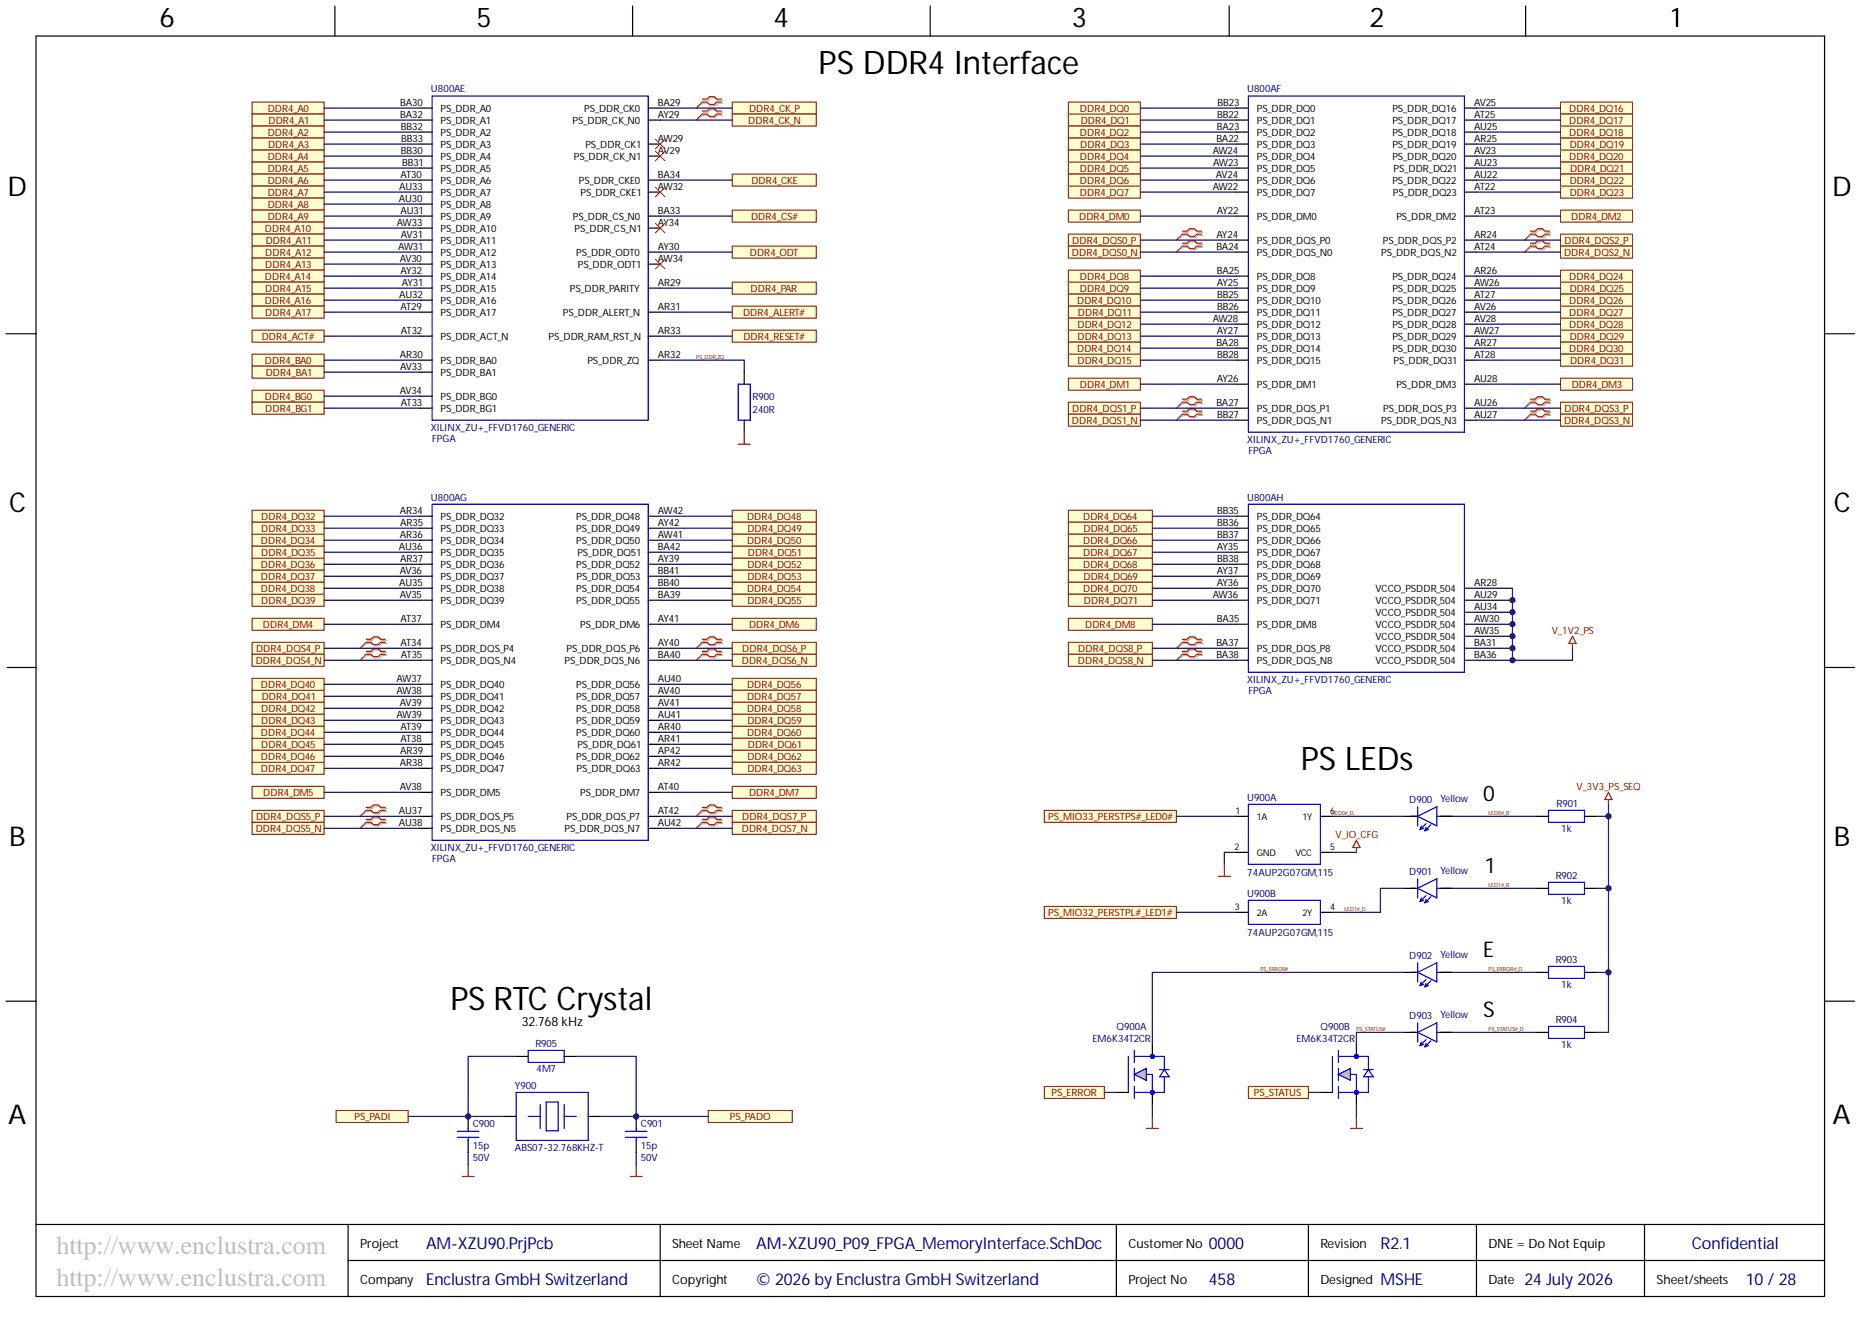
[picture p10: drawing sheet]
<svg xmlns="http://www.w3.org/2000/svg" width="393mm" height="282mm" viewBox="0 0 393 282" stroke-linecap="round" stroke-linejoin="round" font-family="sans-serif">
<defs><g id="words">
<g font-size="6.8">
<text x="172.8" y="15.6">PS DDR4 Interface</text>
<text x="274.6" y="162.6">PS LEDs</text>
<text x="95.1" y="213.2">PS RTC Crystal</text>
</g>
<g font-size="5.7">
<text x="33.7" y="5.7">6</text>
<text x="100.6" y="5.7">5</text>
<text x="163.3" y="5.7">4</text>
<text x="226.3" y="5.7">3</text>
<text x="289.2" y="5.7">2</text>
<text x="352.8" y="5.7">1</text>
<text x="1.6" y="41.4">D</text>
<text x="386.8" y="41.4">D</text>
<text x="1.9" y="108.1">C</text>
<text x="387.2" y="108.1">C</text>
<text x="1.9" y="178.5">B</text>
<text x="387.2" y="178.5">B</text>
<text x="1.7" y="237.3">A</text>
<text x="386.9" y="237.3">A</text>
</g>
<g font-size="5.5" fill="#c0c0c0">
<text x="11.9" y="264.7">http://www.enclustra.com</text>
<text x="11.9" y="271.5">http://www.enclustra.com</text>
</g>
<g font-size="4.6">
<text x="313.2" y="169.1">0</text>
<text x="313.4" y="184.4">1</text>
<text x="313.2" y="202.1">E</text>
<text x="313.2" y="214.8">S</text>
</g>
<g font-size="3.5" fill="#000080">
<text x="90" y="263.8">AM-XZU90.PrjPcb</text>
<text x="159.7" y="263.8">AM-XZU90_P09_FPGA_MemoryInterface.SchDoc</text>
<text x="255.2" y="263.8">0000</text>
<text x="357.2" y="263.8">Confidential</text>
<text x="90" y="271.4">Enclustra GmbH Switzerland</text>
<text x="159.7" y="271.4">© 2026 by Enclustra GmbH Switzerland</text>
<text x="255.2" y="271.4">458</text>
<text x="291.5" y="271.4">MSHE</text>
<text x="321.9" y="271.4">24 July 2026</text>
<text x="368.6" y="271.4">10 / 28</text>
</g>
<text font-size="3.5" fill="#00007c" x="291.5" y="263.8">R2.1</text>
<g font-size="2.7">
<text x="110.2" y="216.5">32.768 kHz</text>
<text x="76" y="263.4">Project</text>
<text x="141.9" y="263.4">Sheet Name</text>
<text x="238.2" y="263.4">Customer No</text>
<text x="278.8" y="263.4">Revision</text>
<text x="314.3" y="263.4">DNE = Do Not Equip</text>
<text x="76" y="271">Company</text>
<text x="141.9" y="271">Copyright</text>
<text x="238.2" y="271">Project No</text>
<text x="278.8" y="271">Designed</text>
<text x="314.3" y="271">Date</text>
<text x="349.7" y="271">Sheet/sheets</text>
</g>
<g font-size="2.1" fill="#800000">
<text x="56.5" y="23.7">DDR4_A0</text>
<text x="158.1" y="23.7">DDR4_CK_P</text>
<text x="228" y="23.7">DDR4_DQ0</text>
<text x="331.3" y="23.7">DDR4_DQ16</text>
<text x="56.5" y="28.7">DDR4_A2</text>
<text x="56.7" y="26.2">DDR4_A1</text>
<text x="158" y="26.2">DDR4_CK_N</text>
<text x="228" y="28.7">DDR4_DQ2</text>
<text x="228.2" y="26.2">DDR4_DQ1</text>
<text x="331.3" y="28.7">DDR4_DQ18</text>
<text x="331.3" y="26.2">DDR4_DQ17</text>
<text x="56.5" y="33.8">DDR4_A4</text>
<text x="56.6" y="31.3">DDR4_A3</text>
<text x="228" y="33.8">DDR4_DQ4</text>
<text x="228.1" y="31.3">DDR4_DQ3</text>
<text x="331.3" y="33.8">DDR4_DQ20</text>
<text x="331.4" y="31.3">DDR4_DQ19</text>
<text x="56.5" y="36.3">DDR4_A5</text>
<text x="56.5" y="38.9">DDR4_A6</text>
<text x="56.5" y="41.4">DDR4_A7</text>
<text x="158.7" y="38.9">DDR4_CKE</text>
<text x="228" y="36.3">DDR4_DQ5</text>
<text x="228" y="41.4">DDR4_DQ7</text>
<text x="228" y="38.9">DDR4_DQ6</text>
<text x="331.4" y="41.4">DDR4_DQ23</text>
<text x="331.4" y="38.9">DDR4_DQ22</text>
<text x="331.5" y="36.3">DDR4_DQ21</text>
<text x="56.5" y="43.9">DDR4_A8</text>
<text x="56.5" y="46.5">DDR4_A9</text>
<text x="158.6" y="46.5">DDR4_CS#</text>
<text x="227.8" y="46.5">DDR4_DM0</text>
<text x="331.8" y="46.5">DDR4_DM2</text>
<text x="55.9" y="49">DDR4_A10</text>
<text x="56.1" y="51.5">DDR4_A11</text>
<text x="226.4" y="51.5">DDR4_DQS0_P</text>
<text x="330.3" y="51.5">DDR4_DQS2_P</text>
<text x="55.9" y="59.1">DDR4_A14</text>
<text x="56" y="54.1">DDR4_A12</text>
<text x="56" y="56.6">DDR4_A13</text>
<text x="158.3" y="54.1">DDR4_ODT</text>
<text x="226.3" y="54.1">DDR4_DQS0_N</text>
<text x="228" y="59.1">DDR4_DQ8</text>
<text x="330.2" y="54.1">DDR4_DQS2_N</text>
<text x="331.3" y="59.1">DDR4_DQ24</text>
<text x="55.9" y="64.2">DDR4_A16</text>
<text x="56" y="61.7">DDR4_A15</text>
<text x="158.5" y="61.7">DDR4_PAR</text>
<text x="227.4" y="64.2">DDR4_DQ10</text>
<text x="228" y="61.7">DDR4_DQ9</text>
<text x="331.3" y="64.2">DDR4_DQ26</text>
<text x="331.4" y="61.7">DDR4_DQ25</text>
<text x="55.3" y="71.8">DDR4_ACT#</text>
<text x="56" y="66.7">DDR4_A17</text>
<text x="156.9" y="66.7">DDR4_ALERT#</text>
<text x="157" y="71.8">DDR4_RESET#</text>
<text x="227.5" y="71.8">DDR4_DQ13</text>
<text x="227.5" y="69.3">DDR4_DQ12</text>
<text x="227.6" y="66.7">DDR4_DQ11</text>
<text x="331.3" y="69.3">DDR4_DQ28</text>
<text x="331.3" y="66.7">DDR4_DQ27</text>
<text x="331.4" y="71.8">DDR4_DQ29</text>
<text x="55.9" y="76.9">DDR4_BA0</text>
<text x="227.4" y="74.4">DDR4_DQ14</text>
<text x="227.5" y="76.9">DDR4_DQ15</text>
<text x="331.3" y="74.4">DDR4_DQ30</text>
<text x="331.5" y="76.9">DDR4_DQ31</text>
<text x="56.1" y="79.4">DDR4_BA1</text>
<text x="228" y="82">DDR4_DM1</text>
<text x="331.8" y="82">DDR4_DM3</text>
<text x="55.9" y="84.5">DDR4_BG0</text>
<text x="56" y="87">DDR4_BG1</text>
<text x="226.3" y="89.6">DDR4_DQS1_N</text>
<text x="226.4" y="87">DDR4_DQS1_P</text>
<text x="330.2" y="89.6">DDR4_DQS3_N</text>
<text x="330.3" y="87">DDR4_DQS3_P</text>
<text x="55.2" y="109.8">DDR4_DQ32</text>
<text x="55.2" y="112.4">DDR4_DQ33</text>
<text x="157.7" y="109.8">DDR4_DQ48</text>
<text x="157.8" y="112.4">DDR4_DQ49</text>
<text x="228.7" y="109.8">DDR4_DQ64</text>
<text x="228.8" y="112.4">DDR4_DQ65</text>
<text x="55.1" y="120">DDR4_DQ36</text>
<text x="55.1" y="114.9">DDR4_DQ34</text>
<text x="55.2" y="117.4">DDR4_DQ35</text>
<text x="157.7" y="114.9">DDR4_DQ50</text>
<text x="157.8" y="120">DDR4_DQ52</text>
<text x="157.9" y="117.4">DDR4_DQ51</text>
<text x="228.7" y="114.9">DDR4_DQ66</text>
<text x="228.7" y="117.4">DDR4_DQ67</text>
<text x="228.7" y="120">DDR4_DQ68</text>
<text x="55.1" y="122.5">DDR4_DQ37</text>
<text x="55.1" y="125">DDR4_DQ38</text>
<text x="157.7" y="125">DDR4_DQ54</text>
<text x="157.8" y="122.5">DDR4_DQ53</text>
<text x="228.7" y="125">DDR4_DQ70</text>
<text x="228.8" y="122.5">DDR4_DQ69</text>
<text x="55.2" y="127.6">DDR4_DQ39</text>
<text x="157.8" y="127.6">DDR4_DQ55</text>
<text x="228.9" y="127.6">DDR4_DQ71</text>
<text x="54.1" y="137.7">DDR4_DQS4_P</text>
<text x="55.5" y="132.6">DDR4_DM4</text>
<text x="156.7" y="137.7">DDR4_DQS6_P</text>
<text x="158.1" y="132.6">DDR4_DM6</text>
<text x="227.7" y="137.7">DDR4_DQS8_P</text>
<text x="229.1" y="132.6">DDR4_DM8</text>
<text x="327.6" y="133.8">V_1V2_PS</text>
<text x="54" y="140.3">DDR4_DQS4_N</text>
<text x="156.6" y="140.3">DDR4_DQS6_N</text>
<text x="227.6" y="140.3">DDR4_DQS8_N</text>
<text x="55.1" y="145.3">DDR4_DQ40</text>
<text x="55.3" y="147.9">DDR4_DQ41</text>
<text x="157.7" y="145.3">DDR4_DQ56</text>
<text x="157.7" y="147.9">DDR4_DQ57</text>
<text x="55.1" y="155.5">DDR4_DQ44</text>
<text x="55.2" y="150.4">DDR4_DQ42</text>
<text x="55.2" y="152.9">DDR4_DQ43</text>
<text x="157.7" y="150.4">DDR4_DQ58</text>
<text x="157.7" y="155.5">DDR4_DQ60</text>
<text x="157.8" y="152.9">DDR4_DQ59</text>
<text x="55.1" y="160.5">DDR4_DQ46</text>
<text x="55.2" y="158">DDR4_DQ45</text>
<text x="157.8" y="160.5">DDR4_DQ62</text>
<text x="157.9" y="158">DDR4_DQ61</text>
<text x="55.1" y="163.1">DDR4_DQ47</text>
<text x="157.8" y="163.1">DDR4_DQ63</text>
<text x="332.9" y="166.8">V_3V3_PS_SEQ</text>
<text x="54.1" y="173.2">DDR4_DQS5_P</text>
<text x="55.6" y="168.1">DDR4_DM5</text>
<text x="156.7" y="173.2">DDR4_DQS7_P</text>
<text x="158.1" y="168.1">DDR4_DM7</text>
<text x="221.3" y="173.2">PS_MIO33_PERSTPS#_LED0#</text>
<text x="54" y="175.7">DDR4_DQS5_N</text>
<text x="156.6" y="175.7">DDR4_DQS7_N</text>
<text x="282" y="176.9">V_IO_CFG</text>
<text x="221.3" y="193.5">PS_MIO32_PERSTPL#_LED1#</text>
<text x="222" y="231.5">PS_ERROR</text>
<text x="264.8" y="231.5">PS_STATUS</text>
<text x="74.8" y="236.6">PS_PADI</text>
<text x="154.1" y="236.6">PS_PADO</text>
</g>
<g font-size="2.1">
<text x="84.5" y="22.3">BA30</text>
<text x="93" y="23.7">PS_DDR_A0</text>
<text x="123.3" y="23.7">PS_DDR_CK0</text>
<text x="138.9" y="22.3">BA29</text>
<text x="257.1" y="22.3">BB23</text>
<text x="265.4" y="23.7">PS_DDR_DQ0</text>
<text x="294" y="23.7">PS_DDR_DQ16</text>
<text x="311.2" y="22.3">AV25</text>
<text x="84.5" y="24.8">BA32</text>
<text x="84.6" y="27.4">BB32</text>
<text x="84.7" y="29.9">BB33</text>
<text x="93" y="26.2">PS_DDR_A1</text>
<text x="93" y="28.7">PS_DDR_A2</text>
<text x="120.9" y="26.2">PS_DDR_CK_N0</text>
<text x="138.9" y="24.8">AY29</text>
<text x="138.9" y="29.9">AW29</text>
<text x="256.8" y="29.9">BA22</text>
<text x="256.9" y="27.4">BA23</text>
<text x="257" y="24.8">BB22</text>
<text x="265.4" y="26.2">PS_DDR_DQ1</text>
<text x="265.4" y="28.7">PS_DDR_DQ2</text>
<text x="294" y="26.2">PS_DDR_DQ17</text>
<text x="294" y="28.7">PS_DDR_DQ18</text>
<text x="311.2" y="24.8">AT25</text>
<text x="311.2" y="27.4">AU25</text>
<text x="311.2" y="29.9">AR25</text>
<text x="84.6" y="32.4">BB30</text>
<text x="84.9" y="35">BB31</text>
<text x="93" y="31.3">PS_DDR_A3</text>
<text x="93" y="33.8">PS_DDR_A4</text>
<text x="121.1" y="33.8">PS_DDR_CK_N1</text>
<text x="123.6" y="31.3">PS_DDR_CK1</text>
<text x="138.9" y="32.4">AV29</text>
<text x="256.1" y="32.4">AW24</text>
<text x="256.1" y="35">AW23</text>
<text x="265.4" y="31.3">PS_DDR_DQ3</text>
<text x="265.4" y="33.8">PS_DDR_DQ4</text>
<text x="294" y="31.3">PS_DDR_DQ19</text>
<text x="294" y="33.8">PS_DDR_DQ20</text>
<text x="311.2" y="32.4">AV23</text>
<text x="311.2" y="35">AU23</text>
<text x="84.3" y="40.1">AU33</text>
<text x="84.6" y="37.5">AT30</text>
<text x="93" y="36.3">PS_DDR_A5</text>
<text x="93" y="38.9">PS_DDR_A6</text>
<text x="93" y="41.4">PS_DDR_A7</text>
<text x="122.2" y="38.9">PS_DDR_CKE0</text>
<text x="122.6" y="41.4">PS_DDR_CKE1</text>
<text x="138.9" y="37.5">BA34</text>
<text x="138.9" y="40.1">AW32</text>
<text x="256.1" y="40.1">AW22</text>
<text x="256.7" y="37.5">AV24</text>
<text x="265.4" y="36.3">PS_DDR_DQ5</text>
<text x="265.4" y="38.9">PS_DDR_DQ6</text>
<text x="265.4" y="41.4">PS_DDR_DQ7</text>
<text x="294" y="38.9">PS_DDR_DQ22</text>
<text x="294.1" y="41.4">PS_DDR_DQ23</text>
<text x="294.2" y="36.3">PS_DDR_DQ21</text>
<text x="311.2" y="37.5">AU22</text>
<text x="311.2" y="40.1">AT22</text>
<text x="83.8" y="47.7">AW33</text>
<text x="84.2" y="42.6">AU30</text>
<text x="84.6" y="45.1">AU31</text>
<text x="93" y="43.9">PS_DDR_A8</text>
<text x="93" y="46.5">PS_DDR_A9</text>
<text x="121" y="46.5">PS_DDR_CS_N0</text>
<text x="138.9" y="45.1">BA33</text>
<text x="138.9" y="47.7">AY34</text>
<text x="256.9" y="45.1">AY22</text>
<text x="265.4" y="46.5">PS_DDR_DM0</text>
<text x="294.8" y="46.5">PS_DDR_DM2</text>
<text x="311.2" y="45.1">AT23</text>
<text x="84.1" y="52.7">AW31</text>
<text x="84.6" y="50.2">AV31</text>
<text x="93" y="49">PS_DDR_A10</text>
<text x="93" y="51.5">PS_DDR_A11</text>
<text x="121.3" y="49">PS_DDR_CS_N1</text>
<text x="138.9" y="52.7">AY30</text>
<text x="256.8" y="50.2">AY24</text>
<text x="256.8" y="52.7">BA24</text>
<text x="265.4" y="51.5">PS_DDR_DQS_P0</text>
<text x="292" y="51.5">PS_DDR_DQS_P2</text>
<text x="311.2" y="50.2">AR24</text>
<text x="311.2" y="52.7">AT24</text>
<text x="84.4" y="55.3">AV30</text>
<text x="84.6" y="57.8">AY32</text>
<text x="93" y="54.1">PS_DDR_A12</text>
<text x="93" y="56.6">PS_DDR_A13</text>
<text x="93" y="59.1">PS_DDR_A14</text>
<text x="121.7" y="54.1">PS_DDR_ODT0</text>
<text x="122" y="56.6">PS_DDR_ODT1</text>
<text x="138.9" y="55.3">AW34</text>
<text x="256.9" y="57.8">BA25</text>
<text x="265.4" y="54.1">PS_DDR_DQS_N0</text>
<text x="265.4" y="59.1">PS_DDR_DQ8</text>
<text x="291.6" y="54.1">PS_DDR_DQS_N2</text>
<text x="294" y="59.1">PS_DDR_DQ24</text>
<text x="311.2" y="57.8">AR26</text>
<text x="84.3" y="62.9">AU32</text>
<text x="84.6" y="65.4">AT29</text>
<text x="84.8" y="60.3">AY31</text>
<text x="93" y="61.7">PS_DDR_A15</text>
<text x="93" y="64.2">PS_DDR_A16</text>
<text x="120.3" y="61.7">PS_DDR_PARITY</text>
<text x="138.9" y="60.3">AR29</text>
<text x="138.9" y="65.4">AR31</text>
<text x="256.9" y="60.3">AY25</text>
<text x="257" y="62.9">BB25</text>
<text x="257" y="65.4">BB26</text>
<text x="265.4" y="61.7">PS_DDR_DQ9</text>
<text x="265.4" y="64.2">PS_DDR_DQ10</text>
<text x="294" y="61.7">PS_DDR_DQ25</text>
<text x="294" y="64.2">PS_DDR_DQ26</text>
<text x="311.2" y="60.3">AW26</text>
<text x="311.2" y="62.9">AT27</text>
<text x="311.2" y="65.4">AV26</text>
<text x="84.6" y="70.5">AT32</text>
<text x="93" y="66.7">PS_DDR_A17</text>
<text x="93" y="71.8">PS_DDR_ACT_N</text>
<text x="115.8" y="71.8">PS_DDR_RAM_RST_N</text>
<text x="118.9" y="66.7">PS_DDR_ALERT_N</text>
<text x="138.9" y="70.5">AR33</text>
<text x="256.1" y="67.9">AW28</text>
<text x="256.9" y="70.5">AY27</text>
<text x="265.4" y="66.7">PS_DDR_DQ11</text>
<text x="265.4" y="69.3">PS_DDR_DQ12</text>
<text x="265.4" y="71.8">PS_DDR_DQ13</text>
<text x="294" y="66.7">PS_DDR_DQ27</text>
<text x="294" y="69.3">PS_DDR_DQ28</text>
<text x="294" y="71.8">PS_DDR_DQ29</text>
<text x="311.2" y="67.9">AV28</text>
<text x="311.2" y="70.5">AW27</text>
<text x="84.4" y="75.5">AR30</text>
<text x="93" y="76.9">PS_DDR_BA0</text>
<text x="124" y="76.9">PS_DDR_ZQ</text>
<text x="138.9" y="75.5">AR32</text>
<text x="256.8" y="73">BA28</text>
<text x="257" y="75.5">BB28</text>
<text x="265.4" y="74.4">PS_DDR_DQ14</text>
<text x="265.4" y="76.9">PS_DDR_DQ15</text>
<text x="294" y="74.4">PS_DDR_DQ30</text>
<text x="294.2" y="76.9">PS_DDR_DQ31</text>
<text x="311.2" y="73">AR27</text>
<text x="311.2" y="75.5">AT28</text>
<text x="84.4" y="83.1">AV34</text>
<text x="84.5" y="78.1">AV33</text>
<text x="93" y="79.4">PS_DDR_BA1</text>
<text x="256.9" y="80.6">AY26</text>
<text x="265.4" y="82">PS_DDR_DM1</text>
<text x="294.8" y="82">PS_DDR_DM3</text>
<text x="311.2" y="80.6">AU28</text>
<text x="84.6" y="85.7">AT33</text>
<text x="93" y="84.5">PS_DDR_BG0</text>
<text x="93" y="87">PS_DDR_BG1</text>
<text x="256.8" y="85.7">BA27</text>
<text x="257" y="88.2">BB27</text>
<text x="265.4" y="87">PS_DDR_DQS_P1</text>
<text x="265.4" y="89.6">PS_DDR_DQS_N1</text>
<text x="291.6" y="89.6">PS_DDR_DQS_N3</text>
<text x="292" y="87">PS_DDR_DQS_P3</text>
<text x="311.2" y="85.7">AU26</text>
<text x="311.2" y="88.2">AU27</text>
<text x="84.4" y="108.5">AR34</text>
<text x="84.4" y="113.6">AR36</text>
<text x="84.5" y="111">AR35</text>
<text x="93" y="109.8">PS_DDR_DQ32</text>
<text x="93" y="112.4">PS_DDR_DQ33</text>
<text x="121.7" y="109.8">PS_DDR_DQ48</text>
<text x="121.7" y="112.4">PS_DDR_DQ49</text>
<text x="138.9" y="108.5">AW42</text>
<text x="138.9" y="111">AY42</text>
<text x="138.9" y="113.6">AW41</text>
<text x="257" y="108.5">BB35</text>
<text x="257" y="111">BB36</text>
<text x="257" y="113.6">BB37</text>
<text x="265.4" y="109.8">PS_DDR_DQ64</text>
<text x="265.4" y="112.4">PS_DDR_DQ65</text>
<text x="84.2" y="116.1">AU36</text>
<text x="84.5" y="118.6">AR37</text>
<text x="93" y="114.9">PS_DDR_DQ34</text>
<text x="93" y="117.4">PS_DDR_DQ35</text>
<text x="93" y="120">PS_DDR_DQ36</text>
<text x="121.7" y="114.9">PS_DDR_DQ50</text>
<text x="121.7" y="120">PS_DDR_DQ52</text>
<text x="121.9" y="117.4">PS_DDR_DQ51</text>
<text x="138.9" y="116.1">BA42</text>
<text x="138.9" y="118.6">AY39</text>
<text x="256.9" y="116.1">AY35</text>
<text x="257" y="118.6">BB38</text>
<text x="265.4" y="114.9">PS_DDR_DQ66</text>
<text x="265.4" y="117.4">PS_DDR_DQ67</text>
<text x="265.4" y="120">PS_DDR_DQ68</text>
<text x="84.3" y="123.7">AU35</text>
<text x="84.4" y="121.2">AV36</text>
<text x="93" y="122.5">PS_DDR_DQ37</text>
<text x="93" y="125">PS_DDR_DQ38</text>
<text x="121.7" y="125">PS_DDR_DQ54</text>
<text x="121.7" y="122.5">PS_DDR_DQ53</text>
<text x="138.9" y="121.2">BB41</text>
<text x="138.9" y="123.7">BB40</text>
<text x="256.9" y="121.2">AY37</text>
<text x="256.9" y="123.7">AY36</text>
<text x="265.4" y="122.5">PS_DDR_DQ69</text>
<text x="265.4" y="125">PS_DDR_DQ70</text>
<text x="290.4" y="125">VCCO_PSDDR_504</text>
<text x="311.2" y="123.7">AR28</text>
<text x="84.4" y="126.2">AV35</text>
<text x="84.6" y="131.3">AT37</text>
<text x="93" y="127.6">PS_DDR_DQ39</text>
<text x="121.7" y="127.6">PS_DDR_DQ55</text>
<text x="138.9" y="126.2">BA39</text>
<text x="138.9" y="131.3">AY41</text>
<text x="256.1" y="126.2">AW36</text>
<text x="256.9" y="131.3">BA35</text>
<text x="265.4" y="127.6">PS_DDR_DQ71</text>
<text x="290.4" y="127.6">VCCO_PSDDR_504</text>
<text x="290.4" y="130.1">VCCO_PSDDR_504</text>
<text x="311.2" y="126.2">AU29</text>
<text x="311.2" y="128.8">AU34</text>
<text x="311.2" y="131.3">AW30</text>
<text x="84.6" y="136.4">AT34</text>
<text x="93" y="132.6">PS_DDR_DM4</text>
<text x="93" y="137.7">PS_DDR_DQS_P4</text>
<text x="119.6" y="137.7">PS_DDR_DQS_P6</text>
<text x="122.5" y="132.6">PS_DDR_DM6</text>
<text x="138.9" y="136.4">AY40</text>
<text x="256.8" y="136.4">BA37</text>
<text x="265.4" y="132.6">PS_DDR_DM8</text>
<text x="265.4" y="137.7">PS_DDR_DQS_P8</text>
<text x="290.4" y="132.6">VCCO_PSDDR_504</text>
<text x="290.4" y="135.2">VCCO_PSDDR_504</text>
<text x="290.4" y="137.7">VCCO_PSDDR_504</text>
<text x="311.2" y="133.8">AW35</text>
<text x="311.2" y="136.4">BA31</text>
<text x="83.7" y="144">AW37</text>
<text x="84.6" y="138.9">AT35</text>
<text x="93" y="140.3">PS_DDR_DQS_N4</text>
<text x="119.2" y="140.3">PS_DDR_DQS_N6</text>
<text x="138.9" y="138.9">BA40</text>
<text x="138.9" y="144">AU40</text>
<text x="256.8" y="138.9">BA38</text>
<text x="265.4" y="140.3">PS_DDR_DQS_N8</text>
<text x="290.4" y="140.3">VCCO_PSDDR_504</text>
<text x="311.2" y="138.9">BA36</text>
<text x="83.7" y="146.5">AW38</text>
<text x="84.4" y="149">AV39</text>
<text x="93" y="145.3">PS_DDR_DQ40</text>
<text x="93" y="147.9">PS_DDR_DQ41</text>
<text x="121.7" y="145.3">PS_DDR_DQ56</text>
<text x="121.7" y="147.9">PS_DDR_DQ57</text>
<text x="138.9" y="146.5">AV40</text>
<text x="138.9" y="149">AV41</text>
<text x="83.7" y="151.6">AW39</text>
<text x="84.6" y="154.1">AT39</text>
<text x="93" y="150.4">PS_DDR_DQ42</text>
<text x="93" y="152.9">PS_DDR_DQ43</text>
<text x="93" y="155.5">PS_DDR_DQ44</text>
<text x="121.7" y="150.4">PS_DDR_DQ58</text>
<text x="121.7" y="152.9">PS_DDR_DQ59</text>
<text x="121.7" y="155.5">PS_DDR_DQ60</text>
<text x="138.9" y="151.6">AU41</text>
<text x="138.9" y="154.1">AR40</text>
<text x="84.4" y="161.7">AR38</text>
<text x="84.5" y="159.2">AR39</text>
<text x="84.6" y="156.6">AT38</text>
<text x="93" y="158">PS_DDR_DQ45</text>
<text x="93" y="160.5">PS_DDR_DQ46</text>
<text x="121.7" y="160.5">PS_DDR_DQ62</text>
<text x="121.9" y="158">PS_DDR_DQ61</text>
<text x="138.9" y="156.6">AR41</text>
<text x="138.9" y="159.2">AP42</text>
<text x="138.9" y="161.7">AR42</text>
<text x="84.4" y="166.8">AV38</text>
<text x="93" y="163.1">PS_DDR_DQ47</text>
<text x="121.7" y="163.1">PS_DDR_DQ63</text>
<text x="138.9" y="166.8">AT40</text>
<text x="84.2" y="171.9">AU37</text>
<text x="93" y="168.1">PS_DDR_DM5</text>
<text x="93" y="173.2">PS_DDR_DQS_P5</text>
<text x="119.6" y="173.2">PS_DDR_DQS_P7</text>
<text x="122.5" y="168.1">PS_DDR_DM7</text>
<text x="138.9" y="171.9">AT42</text>
<text x="84.2" y="174.4">AU38</text>
<text x="93" y="175.7">PS_DDR_DQS_N5</text>
<text x="119.2" y="175.7">PS_DDR_DQS_N7</text>
<text x="138.9" y="174.4">AU42</text>
</g>
<g font-size="2.1" fill="#000080">
<text x="91" y="19.5">U800AE</text>
<text x="263.3" y="19.5">U800AF</text>
<text x="158.9" y="84.4">R900</text>
<text x="158.9" y="87.2">240R</text>
<text x="91" y="91">XILINX_ZU+_FFVD1760_GENERIC</text>
<text x="91.2" y="93.3">FPGA</text>
<text x="263.3" y="93.5">XILINX_ZU+_FFVD1760_GENERIC</text>
<text x="263.6" y="95.8">FPGA</text>
<text x="91" y="105.7">U800AG</text>
<text x="263.3" y="105.7">U800AH</text>
<text x="263.3" y="144.2">XILINX_ZU+_FFVD1760_GENERIC</text>
<text x="263.6" y="146.5">FPGA</text>
<text x="263.3" y="169.1">U900A</text>
<text x="297.5" y="169.6">D900</text>
<text x="304.1" y="169.3">Yellow</text>
<text x="328.6" y="170.3">R901</text>
<text x="91" y="179.7">XILINX_ZU+_FFVD1760_GENERIC</text>
<text x="329.6" y="175.6">1k</text>
<text x="91.2" y="182">FPGA</text>
<text x="263.3" y="185">74AUP2G07GM,115</text>
<text x="297.5" y="184.8">D901</text>
<text x="304.1" y="184.5">Yellow</text>
<text x="328.5" y="185.5">R902</text>
<text x="263.3" y="189.3">U900B</text>
<text x="329.6" y="190.8">1k</text>
<text x="263.3" y="197.7">74AUP2G07GM,115</text>
<text x="297.5" y="202.5">D902</text>
<text x="304.1" y="202.3">Yellow</text>
<text x="328.5" y="203.3">R903</text>
<text x="329.6" y="208.5">1k</text>
<text x="297.5" y="215.2">D903</text>
<text x="304.1" y="214.9">Yellow</text>
<text x="328.5" y="216">R904</text>
<text x="113" y="221">R905</text>
<text x="230.6" y="220">EM6K34T2CR</text>
<text x="235.7" y="217.5">Q900A</text>
<text x="273.7" y="220">EM6K34T2CR</text>
<text x="278.8" y="217.5">Q900B</text>
<text x="329.6" y="221.2">1k</text>
<text x="113.3" y="226.3">4M7</text>
<text x="108.7" y="229.9">Y900</text>
<text x="99.9" y="238">C900</text>
<text x="135.3" y="238">C901</text>
<text x="99.9" y="245.1">50V</text>
<text x="99.9" y="242.6">15p</text>
<text x="108.7" y="243.1">ABS07-32.768KHZ-T</text>
<text x="135.3" y="245.1">50V</text>
<text x="135.3" y="242.6">15p</text>
</g>
<g font-size="1.9">
<text x="260.9" y="171.9">1</text>
<text x="265.4" y="173.1">1A</text>
<text x="275" y="173.1">1Y</text>
<text x="280.8" y="171.9">6</text>
<text x="260.6" y="179.5">2</text>
<text x="280.8" y="179.5">5</text>
<text x="265.4" y="180.7">GND</text>
<text x="273.5" y="180.7">VCC</text>
<text x="260.7" y="192.1">3</text>
<text x="265.4" y="193.4">2A</text>
<text x="275" y="193.4">2Y</text>
<text x="280.8" y="192.1">4</text>
</g>
<g font-size="1.2" fill="#800000">
<text x="147" y="75.8">PS_DDR_ZQ</text>
<text x="281.3" y="172.1">LED0#_D</text>
<text x="314.3" y="172.1">LED0#_R</text>
<text x="314.3" y="187.3">LED1#_R</text>
<text x="283.9" y="192.4">LED1#_D</text>
<text x="266.1" y="205.1">PS_ERROR#</text>
<text x="314.3" y="205.1">PS_ERROR#_D</text>
<text x="286.4" y="217.7">PS_STATUS#</text>
<text x="314.3" y="217.7">PS_STATUS#_D</text>
</g>
</g></defs>
<g fill="none" stroke="#000" stroke-width=".25">
<path d="M7.6 7.6h377.6v266.1h-377.6zM70.7 1.3v6.3M133.6 1.3v6.3M196.4 1.3v6.3M259.5 1.3v6.3M322.1 1.3v6.3M261 22.8h2.6M261 25.4h2.6M261 27.9h2.6M261 30.4h2.6M261 33h2.6M261 35.5h2.6"/>
<path d="M261 38h2.6M309.2 22.8h2.5M309.2 25.4h2.5M309.2 27.9h2.5M309.2 30.4h2.5M309.2 33h2.5M309.2 35.5h2.5M309.2 38h2.5M261 40.6h2.6M261 45.6h2.6M261 50.7h2.6M261 53.2h2.6"/>
<path d="M261 58.3h2.6M309.2 40.6h2.5M309.2 45.6h2.5M309.2 50.7h2.5M309.2 53.2h2.5M309.2 58.3h2.5M1.3 70.5h6.3M261 60.8h2.6M261 63.4h2.6M261 65.9h2.6M261 68.4h2.6M261 71h2.6"/>
<path d="M261 73.5h2.6M261 76h2.6M309.2 60.8h2.5M309.2 63.4h2.5M309.2 65.9h2.5M309.2 68.4h2.5M309.2 71h2.5M309.2 73.5h2.5M309.2 76h2.5M385.2 70.5h6.4M261 81.1h2.6M261 86.2h2.6"/>
<path d="M261 88.7h2.6M309.2 81.1h2.5M309.2 86.2h2.5M309.2 88.7h2.5M88.7 109h2.5M88.7 111.5h2.5M88.7 114.1h2.5M88.7 116.6h2.5M88.7 119.1h2.5M136.9 109h2.5M136.9 111.5h2.5M136.9 114.1h2.5"/>
<path d="M136.9 116.6h2.5M136.9 119.1h2.5M88.7 121.7h2.5M88.7 124.2h2.5M88.7 126.7h2.5M88.7 131.8h2.5M88.7 136.9h2.5M88.7 139.4h2.5M136.9 121.7h2.5M136.9 124.2h2.5M136.9 126.7h2.5M136.9 131.8h2.5"/>
<path d="M136.9 136.9h2.5M136.9 139.4h2.5M1.5 140.9h6.1M88.7 144.5h2.5M88.7 147h2.5M88.7 149.5h2.5M88.7 152.1h2.5M88.7 154.6h2.5M88.7 157.2h2.5M88.7 159.7h2.5M136.9 144.5h2.5M136.9 147h2.5"/>
<path d="M136.9 149.5h2.5M136.9 152.1h2.5M136.9 154.6h2.5M136.9 157.2h2.5M136.9 159.7h2.5M385.2 140.9h6.4M88.7 162.2h2.5M88.7 167.3h2.5M88.7 172.4h2.5M88.7 174.9h2.5M136.9 162.2h2.5M136.9 167.3h2.5"/>
<path d="M136.9 172.4h2.5M136.9 174.9h2.5M1.3 211.4h6.3M385.2 211.4h6.4M7.6 258.5h377.6M73.5 258.5v15.2M139.4 258.5v15.2M235.7 258.5v15.2M276.3 258.5v15.2M311.7 258.5v15.2M347.2 258.5v15.2M73.5 266.1h311.7"/>
</g>
<path d="M263.6 20.3h45.6v71h-45.6zM91.2 106.5h45.7v70.9h-45.7z" fill="none" stroke="#00f" stroke-width=".25"/>
<path d="M53.2 21.5h15.2v2.6h-15.2z" fill-rule="evenodd" fill="#ffffd0"/>
<path d="M53.2 21.5h15.2v2.6h-15.2z" fill="none" stroke="#800000" stroke-width=".21"/>
<path d="M53.2 24.1h15.2v2.5h-15.2z" fill-rule="evenodd" fill="#ffffd0"/>
<path d="M53.2 24.1h15.2v2.5h-15.2z" fill="none" stroke="#800000" stroke-width=".21"/>
<path d="M53.2 26.6h15.2v2.6h-15.2z" fill-rule="evenodd" fill="#ffffd0"/>
<path d="M53.2 26.6h15.2v2.6h-15.2z" fill="none" stroke="#800000" stroke-width=".21"/>
<path d="M53.2 29.2h15.2v2.5h-15.2z" fill-rule="evenodd" fill="#ffffd0"/>
<path d="M53.2 29.2h15.2v2.5h-15.2z" fill="none" stroke="#800000" stroke-width=".21"/>
<path d="M53.2 31.7h15.2v2.5h-15.2z" fill-rule="evenodd" fill="#ffffd0"/>
<path d="M53.2 31.7h15.2v2.5h-15.2z" fill="none" stroke="#800000" stroke-width=".21"/>
<path d="M53.2 34.2h15.2v2.6h-15.2z" fill-rule="evenodd" fill="#ffffd0"/>
<path d="M53.2 34.2h15.2v2.6h-15.2z" fill="none" stroke="#800000" stroke-width=".21"/>
<path d="M53.2 36.8h15.2v2.5h-15.2z" fill-rule="evenodd" fill="#ffffd0"/>
<path d="M53.2 36.8h15.2v2.5h-15.2z" fill="none" stroke="#800000" stroke-width=".21"/>
<path d="M53.2 39.3h15.2v2.5h-15.2z" fill-rule="evenodd" fill="#ffffd0"/>
<path d="M53.2 39.3h15.2v2.5h-15.2z" fill="none" stroke="#800000" stroke-width=".21"/>
<path d="M53.2 41.8h15.2v2.6h-15.2z" fill-rule="evenodd" fill="#ffffd0"/>
<path d="M53.2 41.8h15.2v2.6h-15.2z" fill="none" stroke="#800000" stroke-width=".21"/>
<path d="M53.2 44.4h15.2v2.5h-15.2z" fill-rule="evenodd" fill="#ffffd0"/>
<path d="M53.2 44.4h15.2v2.5h-15.2z" fill="none" stroke="#800000" stroke-width=".21"/>
<path d="M53.2 46.9h15.2v2.5h-15.2z" fill-rule="evenodd" fill="#ffffd0"/>
<path d="M53.2 46.9h15.2v2.5h-15.2z" fill="none" stroke="#800000" stroke-width=".21"/>
<path d="M53.2 49.4h15.2v2.6h-15.2z" fill-rule="evenodd" fill="#ffffd0"/>
<path d="M53.2 49.4h15.2v2.6h-15.2z" fill="none" stroke="#800000" stroke-width=".21"/>
<path d="M53.2 52h15.2v2.5h-15.2z" fill-rule="evenodd" fill="#ffffd0"/>
<path d="M53.2 52h15.2v2.5h-15.2z" fill="none" stroke="#800000" stroke-width=".21"/>
<path d="M53.2 54.5h15.2v2.5h-15.2z" fill-rule="evenodd" fill="#ffffd0"/>
<path d="M53.2 54.5h15.2v2.5h-15.2z" fill="none" stroke="#800000" stroke-width=".21"/>
<path d="M53.2 57h15.2v2.6h-15.2z" fill-rule="evenodd" fill="#ffffd0"/>
<path d="M53.2 57h15.2v2.6h-15.2z" fill="none" stroke="#800000" stroke-width=".21"/>
<path d="M53.2 59.6h15.2v2.5h-15.2z" fill-rule="evenodd" fill="#ffffd0"/>
<path d="M53.2 59.6h15.2v2.5h-15.2z" fill="none" stroke="#800000" stroke-width=".21"/>
<path d="M53.2 74.8h15.2v2.5h-15.2z" fill-rule="evenodd" fill="#ffffd0"/>
<path d="M53.2 74.8h15.2v2.5h-15.2z" fill="none" stroke="#800000" stroke-width=".21"/>
<path d="M53.2 77.3h15.2v2.5h-15.2z" fill-rule="evenodd" fill="#ffffd0"/>
<path d="M53.2 77.3h15.2v2.5h-15.2z" fill="none" stroke="#800000" stroke-width=".21"/>
<path d="M225.6 34.2h15.2v2.6h-15.2z" fill-rule="evenodd" fill="#ffffd0"/>
<path d="M225.6 34.2h15.2v2.6h-15.2z" fill="none" stroke="#800000" stroke-width=".21"/>
<path d="M225.6 24.1h15.2v2.5h-15.2z" fill-rule="evenodd" fill="#ffffd0"/>
<path d="M225.6 24.1h15.2v2.5h-15.2z" fill="none" stroke="#800000" stroke-width=".21"/>
<path d="M225.6 26.6h15.2v2.6h-15.2z" fill-rule="evenodd" fill="#ffffd0"/>
<path d="M225.6 26.6h15.2v2.6h-15.2z" fill="none" stroke="#800000" stroke-width=".21"/>
<path d="M225.6 29.2h15.2v2.5h-15.2z" fill-rule="evenodd" fill="#ffffd0"/>
<path d="M225.6 29.2h15.2v2.5h-15.2z" fill="none" stroke="#800000" stroke-width=".21"/>
<path d="M225.6 39.3h15.2v2.5h-15.2z" fill-rule="evenodd" fill="#ffffd0"/>
<path d="M225.6 39.3h15.2v2.5h-15.2z" fill="none" stroke="#800000" stroke-width=".21"/>
<path d="M225.6 31.7h15.2v2.5h-15.2z" fill-rule="evenodd" fill="#ffffd0"/>
<path d="M225.6 31.7h15.2v2.5h-15.2z" fill="none" stroke="#800000" stroke-width=".21"/>
<path d="M225.6 21.5h15.2v2.6h-15.2z" fill-rule="evenodd" fill="#ffffd0"/>
<path d="M225.6 21.5h15.2v2.6h-15.2z" fill="none" stroke="#800000" stroke-width=".21"/>
<path d="M225.6 36.8h15.2v2.5h-15.2z" fill-rule="evenodd" fill="#ffffd0"/>
<path d="M225.6 36.8h15.2v2.5h-15.2z" fill="none" stroke="#800000" stroke-width=".21"/>
<path d="M53.2 82.4h15.2v2.5h-15.2z" fill-rule="evenodd" fill="#ffffd0"/>
<path d="M53.2 82.4h15.2v2.5h-15.2z" fill="none" stroke="#800000" stroke-width=".21"/>
<path d="M225.6 49.4h15.2v2.6h-15.2z" fill-rule="evenodd" fill="#ffffd0"/>
<path d="M225.6 49.4h15.2v2.6h-15.2z" fill="none" stroke="#800000" stroke-width=".21"/>
<path d="M225.6 52h15.2v2.5h-15.2z" fill-rule="evenodd" fill="#ffffd0"/>
<path d="M225.6 52h15.2v2.5h-15.2z" fill="none" stroke="#800000" stroke-width=".21"/>
<path d="M225.6 44.4h15.2v2.5h-15.2z" fill-rule="evenodd" fill="#ffffd0"/>
<path d="M225.6 44.4h15.2v2.5h-15.2z" fill="none" stroke="#800000" stroke-width=".21"/>
<path d="M225.6 69.7h15.2v2.5h-15.2z" fill-rule="evenodd" fill="#ffffd0"/>
<path d="M225.6 69.7h15.2v2.5h-15.2z" fill="none" stroke="#800000" stroke-width=".21"/>
<path d="M225.6 59.6h15.2v2.5h-15.2z" fill-rule="evenodd" fill="#ffffd0"/>
<path d="M225.6 59.6h15.2v2.5h-15.2z" fill="none" stroke="#800000" stroke-width=".21"/>
<path d="M225.6 62.1h15.2v2.5h-15.2z" fill-rule="evenodd" fill="#ffffd0"/>
<path d="M225.6 62.1h15.2v2.5h-15.2z" fill="none" stroke="#800000" stroke-width=".21"/>
<path d="M225.6 64.6h15.2v2.6h-15.2z" fill-rule="evenodd" fill="#ffffd0"/>
<path d="M225.6 64.6h15.2v2.6h-15.2z" fill="none" stroke="#800000" stroke-width=".21"/>
<path d="M225.6 74.8h15.2v2.5h-15.2z" fill-rule="evenodd" fill="#ffffd0"/>
<path d="M225.6 74.8h15.2v2.5h-15.2z" fill="none" stroke="#800000" stroke-width=".21"/>
<path d="M225.6 67.2h15.2v2.5h-15.2z" fill-rule="evenodd" fill="#ffffd0"/>
<path d="M225.6 67.2h15.2v2.5h-15.2z" fill="none" stroke="#800000" stroke-width=".21"/>
<path d="M225.6 57h15.2v2.6h-15.2z" fill-rule="evenodd" fill="#ffffd0"/>
<path d="M225.6 57h15.2v2.6h-15.2z" fill="none" stroke="#800000" stroke-width=".21"/>
<path d="M225.6 72.2h15.2v2.6h-15.2z" fill-rule="evenodd" fill="#ffffd0"/>
<path d="M225.6 72.2h15.2v2.6h-15.2z" fill="none" stroke="#800000" stroke-width=".21"/>
<path d="M225.6 84.9h15.2v2.5h-15.2z" fill-rule="evenodd" fill="#ffffd0"/>
<path d="M225.6 84.9h15.2v2.5h-15.2z" fill="none" stroke="#800000" stroke-width=".21"/>
<path d="M225.6 87.4h15.2v2.6h-15.2z" fill-rule="evenodd" fill="#ffffd0"/>
<path d="M225.6 87.4h15.2v2.6h-15.2z" fill="none" stroke="#800000" stroke-width=".21"/>
<path d="M225.6 79.8h15.2v2.6h-15.2z" fill-rule="evenodd" fill="#ffffd0"/>
<path d="M225.6 79.8h15.2v2.6h-15.2z" fill="none" stroke="#800000" stroke-width=".21"/>
<path d="M53.2 62.1h15.2v2.5h-15.2z" fill-rule="evenodd" fill="#ffffd0"/>
<path d="M53.2 62.1h15.2v2.5h-15.2z" fill="none" stroke="#800000" stroke-width=".21"/>
<path d="M329.5 31.7h15.2v2.5h-15.2z" fill-rule="evenodd" fill="#ffffd0"/>
<path d="M329.5 31.7h15.2v2.5h-15.2z" fill="none" stroke="#800000" stroke-width=".21"/>
<path d="M329.5 21.5h15.2v2.6h-15.2z" fill-rule="evenodd" fill="#ffffd0"/>
<path d="M329.5 21.5h15.2v2.6h-15.2z" fill="none" stroke="#800000" stroke-width=".21"/>
<path d="M329.5 26.6h15.2v2.6h-15.2z" fill-rule="evenodd" fill="#ffffd0"/>
<path d="M329.5 26.6h15.2v2.6h-15.2z" fill="none" stroke="#800000" stroke-width=".21"/>
<path d="M329.5 29.2h15.2v2.5h-15.2z" fill-rule="evenodd" fill="#ffffd0"/>
<path d="M329.5 29.2h15.2v2.5h-15.2z" fill="none" stroke="#800000" stroke-width=".21"/>
<path d="M329.5 39.3h15.2v2.5h-15.2z" fill-rule="evenodd" fill="#ffffd0"/>
<path d="M329.5 39.3h15.2v2.5h-15.2z" fill="none" stroke="#800000" stroke-width=".21"/>
<path d="M329.5 34.2h15.2v2.6h-15.2z" fill-rule="evenodd" fill="#ffffd0"/>
<path d="M329.5 34.2h15.2v2.6h-15.2z" fill="none" stroke="#800000" stroke-width=".21"/>
<path d="M329.5 24.1h15.2v2.5h-15.2z" fill-rule="evenodd" fill="#ffffd0"/>
<path d="M329.5 24.1h15.2v2.5h-15.2z" fill="none" stroke="#800000" stroke-width=".21"/>
<path d="M329.5 36.8h15.2v2.5h-15.2z" fill-rule="evenodd" fill="#ffffd0"/>
<path d="M329.5 36.8h15.2v2.5h-15.2z" fill="none" stroke="#800000" stroke-width=".21"/>
<path d="M329.5 49.4h15.2v2.6h-15.2z" fill-rule="evenodd" fill="#ffffd0"/>
<path d="M329.5 49.4h15.2v2.6h-15.2z" fill="none" stroke="#800000" stroke-width=".21"/>
<path d="M329.5 52h15.2v2.5h-15.2z" fill-rule="evenodd" fill="#ffffd0"/>
<path d="M329.5 52h15.2v2.5h-15.2z" fill="none" stroke="#800000" stroke-width=".21"/>
<path d="M329.5 44.4h15.2v2.5h-15.2z" fill-rule="evenodd" fill="#ffffd0"/>
<path d="M329.5 44.4h15.2v2.5h-15.2z" fill="none" stroke="#800000" stroke-width=".21"/>
<path d="M329.5 69.7h15.2v2.5h-15.2z" fill-rule="evenodd" fill="#ffffd0"/>
<path d="M329.5 69.7h15.2v2.5h-15.2z" fill="none" stroke="#800000" stroke-width=".21"/>
<path d="M329.5 59.6h15.2v2.5h-15.2z" fill-rule="evenodd" fill="#ffffd0"/>
<path d="M329.5 59.6h15.2v2.5h-15.2z" fill="none" stroke="#800000" stroke-width=".21"/>
<path d="M329.5 57h15.2v2.6h-15.2z" fill-rule="evenodd" fill="#ffffd0"/>
<path d="M329.5 57h15.2v2.6h-15.2z" fill="none" stroke="#800000" stroke-width=".21"/>
<path d="M329.5 67.2h15.2v2.5h-15.2z" fill-rule="evenodd" fill="#ffffd0"/>
<path d="M329.5 67.2h15.2v2.5h-15.2z" fill="none" stroke="#800000" stroke-width=".21"/>
<path d="M329.5 72.2h15.2v2.6h-15.2z" fill-rule="evenodd" fill="#ffffd0"/>
<path d="M329.5 72.2h15.2v2.6h-15.2z" fill="none" stroke="#800000" stroke-width=".21"/>
<path d="M329.5 74.8h15.2v2.5h-15.2z" fill-rule="evenodd" fill="#ffffd0"/>
<path d="M329.5 74.8h15.2v2.5h-15.2z" fill="none" stroke="#800000" stroke-width=".21"/>
<path d="M329.5 64.6h15.2v2.6h-15.2z" fill-rule="evenodd" fill="#ffffd0"/>
<path d="M329.5 64.6h15.2v2.6h-15.2z" fill="none" stroke="#800000" stroke-width=".21"/>
<path d="M329.5 62.1h15.2v2.5h-15.2z" fill-rule="evenodd" fill="#ffffd0"/>
<path d="M329.5 62.1h15.2v2.5h-15.2z" fill="none" stroke="#800000" stroke-width=".21"/>
<path d="M329.5 84.9h15.2v2.5h-15.2z" fill-rule="evenodd" fill="#ffffd0"/>
<path d="M329.5 84.9h15.2v2.5h-15.2z" fill="none" stroke="#800000" stroke-width=".21"/>
<path d="M329.5 87.4h15.2v2.6h-15.2z" fill-rule="evenodd" fill="#ffffd0"/>
<path d="M329.5 87.4h15.2v2.6h-15.2z" fill="none" stroke="#800000" stroke-width=".21"/>
<path d="M329.5 79.8h15.2v2.6h-15.2z" fill-rule="evenodd" fill="#ffffd0"/>
<path d="M329.5 79.8h15.2v2.6h-15.2z" fill="none" stroke="#800000" stroke-width=".21"/>
<path d="M53.2 64.6h15.2v2.6h-15.2z" fill-rule="evenodd" fill="#ffffd0"/>
<path d="M53.2 64.6h15.2v2.6h-15.2z" fill="none" stroke="#800000" stroke-width=".21"/>
<path d="M53.2 84.9h15.2v2.5h-15.2z" fill-rule="evenodd" fill="#ffffd0"/>
<path d="M53.2 84.9h15.2v2.5h-15.2z" fill="none" stroke="#800000" stroke-width=".21"/>
<path d="M53.2 117.9h15.2v2.5h-15.2z" fill-rule="evenodd" fill="#ffffd0"/>
<path d="M53.2 117.9h15.2v2.5h-15.2z" fill="none" stroke="#800000" stroke-width=".21"/>
<path d="M53.2 107.7h15.2v2.6h-15.2z" fill-rule="evenodd" fill="#ffffd0"/>
<path d="M53.2 107.7h15.2v2.6h-15.2z" fill="none" stroke="#800000" stroke-width=".21"/>
<path d="M53.2 112.8h15.2v2.5h-15.2z" fill-rule="evenodd" fill="#ffffd0"/>
<path d="M53.2 112.8h15.2v2.5h-15.2z" fill="none" stroke="#800000" stroke-width=".21"/>
<path d="M53.2 115.3h15.2v2.6h-15.2z" fill-rule="evenodd" fill="#ffffd0"/>
<path d="M53.2 115.3h15.2v2.6h-15.2z" fill="none" stroke="#800000" stroke-width=".21"/>
<path d="M53.2 125.5h15.2v2.5h-15.2z" fill-rule="evenodd" fill="#ffffd0"/>
<path d="M53.2 125.5h15.2v2.5h-15.2z" fill="none" stroke="#800000" stroke-width=".21"/>
<path d="M53.2 120.4h15.2v2.5h-15.2z" fill-rule="evenodd" fill="#ffffd0"/>
<path d="M53.2 120.4h15.2v2.5h-15.2z" fill="none" stroke="#800000" stroke-width=".21"/>
<path d="M53.2 110.3h15.2v2.5h-15.2z" fill-rule="evenodd" fill="#ffffd0"/>
<path d="M53.2 110.3h15.2v2.5h-15.2z" fill="none" stroke="#800000" stroke-width=".21"/>
<path d="M53.2 122.9h15.2v2.6h-15.2z" fill-rule="evenodd" fill="#ffffd0"/>
<path d="M53.2 122.9h15.2v2.6h-15.2z" fill="none" stroke="#800000" stroke-width=".21"/>
<path d="M53.2 135.6h15.2v2.5h-15.2z" fill-rule="evenodd" fill="#ffffd0"/>
<path d="M53.2 135.6h15.2v2.5h-15.2z" fill="none" stroke="#800000" stroke-width=".21"/>
<path d="M53.2 138.1h15.2v2.6h-15.2z" fill-rule="evenodd" fill="#ffffd0"/>
<path d="M53.2 138.1h15.2v2.6h-15.2z" fill="none" stroke="#800000" stroke-width=".21"/>
<path d="M53.2 130.5h15.2v2.6h-15.2z" fill-rule="evenodd" fill="#ffffd0"/>
<path d="M53.2 130.5h15.2v2.6h-15.2z" fill="none" stroke="#800000" stroke-width=".21"/>
<path d="M53.2 155.9h15.2v2.5h-15.2z" fill-rule="evenodd" fill="#ffffd0"/>
<path d="M53.2 155.9h15.2v2.5h-15.2z" fill="none" stroke="#800000" stroke-width=".21"/>
<path d="M53.2 145.7h15.2v2.6h-15.2z" fill-rule="evenodd" fill="#ffffd0"/>
<path d="M53.2 145.7h15.2v2.6h-15.2z" fill="none" stroke="#800000" stroke-width=".21"/>
<path d="M53.2 148.3h15.2v2.5h-15.2z" fill-rule="evenodd" fill="#ffffd0"/>
<path d="M53.2 148.3h15.2v2.5h-15.2z" fill="none" stroke="#800000" stroke-width=".21"/>
<path d="M53.2 150.8h15.2v2.5h-15.2z" fill-rule="evenodd" fill="#ffffd0"/>
<path d="M53.2 150.8h15.2v2.5h-15.2z" fill="none" stroke="#800000" stroke-width=".21"/>
<path d="M53.2 161h15.2v2.5h-15.2z" fill-rule="evenodd" fill="#ffffd0"/>
<path d="M53.2 161h15.2v2.5h-15.2z" fill="none" stroke="#800000" stroke-width=".21"/>
<path d="M53.2 153.3h15.2v2.6h-15.2z" fill-rule="evenodd" fill="#ffffd0"/>
<path d="M53.2 153.3h15.2v2.6h-15.2z" fill="none" stroke="#800000" stroke-width=".21"/>
<path d="M53.2 143.2h15.2v2.5h-15.2z" fill-rule="evenodd" fill="#ffffd0"/>
<path d="M53.2 143.2h15.2v2.5h-15.2z" fill="none" stroke="#800000" stroke-width=".21"/>
<path d="M53.2 158.4h15.2v2.6h-15.2z" fill-rule="evenodd" fill="#ffffd0"/>
<path d="M53.2 158.4h15.2v2.6h-15.2z" fill="none" stroke="#800000" stroke-width=".21"/>
<path d="M53.2 171.1h15.2v2.5h-15.2z" fill-rule="evenodd" fill="#ffffd0"/>
<path d="M53.2 171.1h15.2v2.5h-15.2z" fill="none" stroke="#800000" stroke-width=".21"/>
<path d="M53.2 173.6h15.2v2.6h-15.2z" fill-rule="evenodd" fill="#ffffd0"/>
<path d="M53.2 173.6h15.2v2.6h-15.2z" fill="none" stroke="#800000" stroke-width=".21"/>
<path d="M53.2 166h15.2v2.6h-15.2z" fill-rule="evenodd" fill="#ffffd0"/>
<path d="M53.2 166h15.2v2.6h-15.2z" fill="none" stroke="#800000" stroke-width=".21"/>
<g fill="none" stroke="#d0a3a3" stroke-width=".25">
<path d="M249.9 49.1h1l.5-.6h1l.5 .6h1M249.9 49.7h1l.5 .5h1l.5-.5h1M249.9 51.6h1l.5-.5h1l.5 .5h1M249.9 52.2h1l.5 .5h1l.5-.5h1M323.4 49.1h1l.5-.6h1l.5 .6h1M323.4 49.7h1l.5 .5h1l.5-.5h1M323.4 51.6h1l.5-.5h1l.5 .5h1M323.4 52.2h1l.5 .5h1l.5-.5h1M249.9 84.5h1l.5-.5h1l.5 .5h1M249.9 85.2h1l.5 .5h1l.5-.5h1M249.9 87.1h1l.5-.5h1l.5 .5h1M249.9 87.7h1l.5 .5h1l.5-.5h1"/>
<path d="M323.4 84.5h1l.5-.5h1l.5 .5h1M323.4 85.2h1l.5 .5h1l.5-.5h1M323.4 87.1h1l.5-.5h1l.5 .5h1M323.4 87.7h1l.5 .5h1l.5-.5h1M77.6 137.8h1l.5-.5h1l.5 .5h1M77.6 138.4h1l.5 .5h1l.5-.5h1M77.6 135.2h1l.5-.5h1l.5 .5h1M77.6 135.9h1l.5 .5h1l.5-.5h1M77.6 173.2h1l.5-.5h1l.5 .5h1M77.6 173.9h1l.5 .5h1l.5-.5h1M77.6 170.7h1l.5-.5h1l.5 .5h1M77.6 171.3h1l.5 .6h1l.5-.6h1"/>
</g>
<path d="M249.9 49.7l-1.5 1M249.9 52.2l-1.5 1M323.4 49.7l-1.5 1M323.4 52.2l-1.5 1M249.9 85.2l-1.5 1M249.9 87.7l-1.5 1M323.4 85.2l-1.5 1M323.4 87.7l-1.5 1M77.6 138.4l-1.6 1M77.6 135.9l-1.6 1M77.6 173.9l-1.6 1M77.6 171.3l-1.6 1.1" fill="none" stroke="#d0a3a3" stroke-width=".21"/>
<g fill="none" stroke="#f00" stroke-width=".25">
<path d="M249.6 48.8h1.1l.5-.5h1l.5 .5h1M249.6 49.4h1.1l.5 .5h1l.5-.5h1M249.6 51.3h1.1l.5-.5h1l.5 .5h1M249.6 52h1.1l.5 .5h1l.5-.5h1M323.1 48.8h1.1l.5-.5h1l.5 .5h1M323.1 49.4h1.1l.5 .5h1l.5-.5h1M323.1 51.3h1.1l.5-.5h1l.5 .5h1M323.1 52h1.1l.5 .5h1l.5-.5h1M249.6 84.3h1.1l.5-.5h1l.5 .5h1M249.6 84.9h1.1l.5 .5h1l.5-.5h1M249.6 86.8h1.1l.5-.5h1l.5 .5h1M249.6 87.4h1.1l.5 .6h1l.5-.6h1"/>
<path d="M323.1 84.3h1.1l.5-.5h1l.5 .5h1M323.1 84.9h1.1l.5 .5h1l.5-.5h1M323.1 86.8h1.1l.5-.5h1l.5 .5h1M323.1 87.4h1.1l.5 .6h1l.5-.6h1M77.3 137.5h1l.5-.5h1l.5 .5h1.1M77.3 138.1h1l.5 .5h1l.5-.5h1.1M77.3 135h1l.5-.5h1l.5 .5h1.1M77.3 135.6h1l.5 .5h1l.5-.5h1.1M77.3 173h1l.5-.5h1l.5 .5h1.1M77.3 173.6h1l.5 .5h1l.5-.5h1.1M77.3 170.5h1l.5-.5h1l.5 .5h1.1M77.3 171.1h1l.5 .5h1l.5-.5h1.1"/>
</g>
<path d="M249.6 49.4l-1.2 1.3M249.6 52l-1.2 1.2M323.1 49.4l-1.2 1.3M323.1 52l-1.2 1.2M249.6 84.9l-1.2 1.3M249.6 87.4l-1.2 1.3M323.1 84.9l-1.2 1.3M323.1 87.4l-1.2 1.3M77.3 138.1l-1.3 1.3M77.3 135.6l-1.3 1.3M77.3 173.6l-1.3 1.3M77.3 171.1l-1.3 1.3" fill="none" stroke="#f00" stroke-width=".21"/>
<path d="M91.2 20.3h45.7v68.4h-45.7zM263.6 106.5h45.6v35.4h-45.6z" fill="none" stroke="#00f" stroke-width=".25"/>
<g fill="none" stroke="#000" stroke-width=".25">
<path d="M88.7 22.8h2.5M88.7 25.4h2.5M88.7 27.9h2.5M88.7 30.4h2.5M88.7 33h2.5M88.7 35.5h2.5M88.7 38h2.5M136.9 22.8h2.5M136.9 25.4h2.5M136.9 30.4h2.5M136.9 33h2.5M136.9 38h2.5"/>
<path d="M88.7 40.6h2.5M88.7 43.1h2.5M88.7 45.6h2.5M88.7 48.2h2.5M88.7 50.7h2.5M88.7 53.2h2.5M88.7 55.8h2.5M88.7 58.3h2.5M136.9 40.6h2.5M136.9 45.6h2.5M136.9 48.2h2.5M136.9 53.2h2.5"/>
<path d="M136.9 55.8h2.5M88.7 60.8h2.5M88.7 63.4h2.5M88.7 65.9h2.5M88.7 71h2.5M88.7 76h2.5M88.7 78.6h2.5M136.9 60.8h2.5M136.9 65.9h2.5M136.9 71h2.5M136.9 76h2.5M88.7 83.6h2.5"/>
<path d="M88.7 86.2h2.5M261 109h2.6M261 111.5h2.6M261 114.1h2.6M261 116.6h2.6M261 119.1h2.6M261 121.7h2.6M261 124.2h2.6M261 126.7h2.6M261 131.8h2.6M261 136.9h2.6M261 139.4h2.6"/>
<path d="M309.2 124.2h2.5M309.2 126.7h2.5M309.2 131.8h2.5M309.2 136.9h2.5M309.2 139.4h2.5M309.2 129.3h2.5M309.2 134.3h2.5"/>
</g>
<path d="M154.6 107.7h17.7v2.6h-17.7z" fill-rule="evenodd" fill="#ffffd0"/>
<path d="M154.6 107.7h17.7v2.6h-17.7z" fill="none" stroke="#800000" stroke-width=".21"/>
<path d="M154.6 110.3h17.7v2.5h-17.7z" fill-rule="evenodd" fill="#ffffd0"/>
<path d="M154.6 110.3h17.7v2.5h-17.7z" fill="none" stroke="#800000" stroke-width=".21"/>
<path d="M154.6 112.8h17.7v2.5h-17.7z" fill-rule="evenodd" fill="#ffffd0"/>
<path d="M154.6 112.8h17.7v2.5h-17.7z" fill="none" stroke="#800000" stroke-width=".21"/>
<path d="M154.6 115.3h17.7v2.6h-17.7z" fill-rule="evenodd" fill="#ffffd0"/>
<path d="M154.6 115.3h17.7v2.6h-17.7z" fill="none" stroke="#800000" stroke-width=".21"/>
<path d="M154.6 117.9h17.7v2.5h-17.7z" fill-rule="evenodd" fill="#ffffd0"/>
<path d="M154.6 117.9h17.7v2.5h-17.7z" fill="none" stroke="#800000" stroke-width=".21"/>
<path d="M154.6 120.4h17.7v2.5h-17.7z" fill-rule="evenodd" fill="#ffffd0"/>
<path d="M154.6 120.4h17.7v2.5h-17.7z" fill="none" stroke="#800000" stroke-width=".21"/>
<path d="M154.6 122.9h17.7v2.6h-17.7z" fill-rule="evenodd" fill="#ffffd0"/>
<path d="M154.6 122.9h17.7v2.6h-17.7z" fill="none" stroke="#800000" stroke-width=".21"/>
<path d="M154.6 125.5h17.7v2.5h-17.7z" fill-rule="evenodd" fill="#ffffd0"/>
<path d="M154.6 125.5h17.7v2.5h-17.7z" fill="none" stroke="#800000" stroke-width=".21"/>
<path d="M154.6 130.5h17.7v2.6h-17.7z" fill-rule="evenodd" fill="#ffffd0"/>
<path d="M154.6 130.5h17.7v2.6h-17.7z" fill="none" stroke="#800000" stroke-width=".21"/>
<path d="M154.6 135.6h17.7v2.5h-17.7z" fill-rule="evenodd" fill="#ffffd0"/>
<path d="M154.6 135.6h17.7v2.5h-17.7z" fill="none" stroke="#800000" stroke-width=".21"/>
<path d="M154.6 138.1h17.7v2.6h-17.7z" fill-rule="evenodd" fill="#ffffd0"/>
<path d="M154.6 138.1h17.7v2.6h-17.7z" fill="none" stroke="#800000" stroke-width=".21"/>
<path d="M154.6 143.2h17.7v2.5h-17.7z" fill-rule="evenodd" fill="#ffffd0"/>
<path d="M154.6 143.2h17.7v2.5h-17.7z" fill="none" stroke="#800000" stroke-width=".21"/>
<path d="M154.6 145.7h17.7v2.6h-17.7z" fill-rule="evenodd" fill="#ffffd0"/>
<path d="M154.6 145.7h17.7v2.6h-17.7z" fill="none" stroke="#800000" stroke-width=".21"/>
<path d="M154.6 148.3h17.7v2.5h-17.7z" fill-rule="evenodd" fill="#ffffd0"/>
<path d="M154.6 148.3h17.7v2.5h-17.7z" fill="none" stroke="#800000" stroke-width=".21"/>
<path d="M154.6 150.8h17.7v2.5h-17.7z" fill-rule="evenodd" fill="#ffffd0"/>
<path d="M154.6 150.8h17.7v2.5h-17.7z" fill="none" stroke="#800000" stroke-width=".21"/>
<path d="M154.6 153.3h17.7v2.6h-17.7z" fill-rule="evenodd" fill="#ffffd0"/>
<path d="M154.6 153.3h17.7v2.6h-17.7z" fill="none" stroke="#800000" stroke-width=".21"/>
<path d="M154.6 155.9h17.7v2.5h-17.7z" fill-rule="evenodd" fill="#ffffd0"/>
<path d="M154.6 155.9h17.7v2.5h-17.7z" fill="none" stroke="#800000" stroke-width=".21"/>
<path d="M154.6 158.4h17.7v2.6h-17.7z" fill-rule="evenodd" fill="#ffffd0"/>
<path d="M154.6 158.4h17.7v2.6h-17.7z" fill="none" stroke="#800000" stroke-width=".21"/>
<path d="M154.6 161h17.7v2.5h-17.7z" fill-rule="evenodd" fill="#ffffd0"/>
<path d="M154.6 161h17.7v2.5h-17.7z" fill="none" stroke="#800000" stroke-width=".21"/>
<path d="M154.6 166h17.7v2.6h-17.7z" fill-rule="evenodd" fill="#ffffd0"/>
<path d="M154.6 166h17.7v2.6h-17.7z" fill="none" stroke="#800000" stroke-width=".21"/>
<path d="M154.6 171.1h17.7v2.5h-17.7z" fill-rule="evenodd" fill="#ffffd0"/>
<path d="M154.6 171.1h17.7v2.5h-17.7z" fill="none" stroke="#800000" stroke-width=".21"/>
<path d="M154.6 173.6h17.7v2.6h-17.7z" fill-rule="evenodd" fill="#ffffd0"/>
<path d="M154.6 173.6h17.7v2.6h-17.7z" fill="none" stroke="#800000" stroke-width=".21"/>
<path d="M225.6 107.7h17.7v2.6h-17.7z" fill-rule="evenodd" fill="#ffffd0"/>
<path d="M225.6 107.7h17.7v2.6h-17.7z" fill="none" stroke="#800000" stroke-width=".21"/>
<path d="M225.6 110.3h17.7v2.5h-17.7z" fill-rule="evenodd" fill="#ffffd0"/>
<path d="M225.6 110.3h17.7v2.5h-17.7z" fill="none" stroke="#800000" stroke-width=".21"/>
<path d="M225.6 112.8h17.7v2.5h-17.7z" fill-rule="evenodd" fill="#ffffd0"/>
<path d="M225.6 112.8h17.7v2.5h-17.7z" fill="none" stroke="#800000" stroke-width=".21"/>
<path d="M225.6 115.3h17.7v2.6h-17.7z" fill-rule="evenodd" fill="#ffffd0"/>
<path d="M225.6 115.3h17.7v2.6h-17.7z" fill="none" stroke="#800000" stroke-width=".21"/>
<path d="M225.6 117.9h17.7v2.5h-17.7z" fill-rule="evenodd" fill="#ffffd0"/>
<path d="M225.6 117.9h17.7v2.5h-17.7z" fill="none" stroke="#800000" stroke-width=".21"/>
<path d="M225.6 120.4h17.7v2.5h-17.7z" fill-rule="evenodd" fill="#ffffd0"/>
<path d="M225.6 120.4h17.7v2.5h-17.7z" fill="none" stroke="#800000" stroke-width=".21"/>
<path d="M225.6 122.9h17.7v2.6h-17.7z" fill-rule="evenodd" fill="#ffffd0"/>
<path d="M225.6 122.9h17.7v2.6h-17.7z" fill="none" stroke="#800000" stroke-width=".21"/>
<path d="M225.6 125.5h17.7v2.5h-17.7z" fill-rule="evenodd" fill="#ffffd0"/>
<path d="M225.6 125.5h17.7v2.5h-17.7z" fill="none" stroke="#800000" stroke-width=".21"/>
<path d="M225.6 130.5h17.7v2.6h-17.7z" fill-rule="evenodd" fill="#ffffd0"/>
<path d="M225.6 130.5h17.7v2.6h-17.7z" fill="none" stroke="#800000" stroke-width=".21"/>
<path d="M225.6 135.6h17.7v2.5h-17.7z" fill-rule="evenodd" fill="#ffffd0"/>
<path d="M225.6 135.6h17.7v2.5h-17.7z" fill="none" stroke="#800000" stroke-width=".21"/>
<path d="M225.6 138.1h17.7v2.6h-17.7z" fill-rule="evenodd" fill="#ffffd0"/>
<path d="M225.6 138.1h17.7v2.6h-17.7z" fill="none" stroke="#800000" stroke-width=".21"/>
<path d="M148.5 135.2h1l.5-.5h1.1l.5 .5h1M148.5 135.9h1l.5 .5h1.1l.5-.5h1M148.5 137.8h1l.5-.5h1.1l.5 .5h1M148.5 138.4h1l.5 .5h1.1l.5-.5h1M249.9 135.2h1l.5-.5h1l.5 .5h1M249.9 135.9h1l.5 .5h1l.5-.5h1M249.9 137.8h1l.5-.5h1l.5 .5h1M249.9 138.4h1l.5 .5h1l.5-.5h1M148.5 170.7h1l.5-.5h1.1l.5 .5h1M148.5 171.3h1l.5 .6h1.1l.5-.6h1M148.5 173.2h1l.5-.5h1.1l.5 .5h1M148.5 173.9h1l.5 .5h1.1l.5-.5h1" fill="none" stroke="#d0a3a3" stroke-width=".25"/>
<path d="M148.5 135.9l-1.5 1M148.5 138.4l-1.5 1M249.9 135.9l-1.5 1M249.9 138.4l-1.5 1M148.5 171.3l-1.5 1.1M148.5 173.9l-1.5 1" fill="none" stroke="#d0a3a3" stroke-width=".21"/>
<path d="M148.3 135h1l.5-.5h1l.5 .5h1M148.3 135.6h1l.5 .5h1l.5-.5h1M148.3 137.5h1l.5-.5h1l.5 .5h1M148.3 138.1h1l.5 .5h1l.5-.5h1M249.6 135h1.1l.5-.5h1l.5 .5h1M249.6 135.6h1.1l.5 .5h1l.5-.5h1M249.6 137.5h1.1l.5-.5h1l.5 .5h1M249.6 138.1h1.1l.5 .5h1l.5-.5h1M148.3 170.5h1l.5-.5h1l.5 .5h1M148.3 171.1h1l.5 .5h1l.5-.5h1M148.3 173h1l.5-.5h1l.5 .5h1M148.3 173.6h1l.5 .5h1l.5-.5h1" fill="none" stroke="#f00" stroke-width=".25"/>
<path d="M148.3 135.6l-1.3 1.3M148.3 138.1l-1.3 1.3M249.6 135.6l-1.2 1.3M249.6 138.1l-1.2 1.3M148.3 171.1l-1.3 1.3M148.3 173.6l-1.3 1.3" fill="none" stroke="#f00" stroke-width=".21"/>
<path d="M154.6 21.5h17.7v2.6h-17.7z" fill-rule="evenodd" fill="#ffffd0"/>
<path d="M154.6 21.5h17.7v2.6h-17.7z" fill="none" stroke="#800000" stroke-width=".21"/>
<path d="M154.6 24.1h17.7v2.5h-17.7z" fill-rule="evenodd" fill="#ffffd0"/>
<path d="M154.6 24.1h17.7v2.5h-17.7z" fill="none" stroke="#800000" stroke-width=".21"/>
<path d="M154.6 36.8h17.7v2.5h-17.7z" fill-rule="evenodd" fill="#ffffd0"/>
<path d="M154.6 36.8h17.7v2.5h-17.7z" fill="none" stroke="#800000" stroke-width=".21"/>
<path d="M154.6 44.4h17.7v2.5h-17.7z" fill-rule="evenodd" fill="#ffffd0"/>
<path d="M154.6 44.4h17.7v2.5h-17.7z" fill="none" stroke="#800000" stroke-width=".21"/>
<path d="M154.6 52h17.7v2.5h-17.7z" fill-rule="evenodd" fill="#ffffd0"/>
<path d="M154.6 52h17.7v2.5h-17.7z" fill="none" stroke="#800000" stroke-width=".21"/>
<path d="M154.6 59.6h17.7v2.5h-17.7z" fill-rule="evenodd" fill="#ffffd0"/>
<path d="M154.6 59.6h17.7v2.5h-17.7z" fill="none" stroke="#800000" stroke-width=".21"/>
<path d="M154.6 64.6h17.7v2.6h-17.7z" fill-rule="evenodd" fill="#ffffd0"/>
<path d="M154.6 64.6h17.7v2.6h-17.7z" fill="none" stroke="#800000" stroke-width=".21"/>
<path d="M154.6 69.7h17.7v2.5h-17.7z" fill-rule="evenodd" fill="#ffffd0"/>
<path d="M154.6 69.7h17.7v2.5h-17.7z" fill="none" stroke="#800000" stroke-width=".21"/>
<path d="M148.5 21.2h1l.5-.5h1.1l.5 .5h1M148.5 21.8h1l.5 .5h1.1l.5-.5h1M148.5 23.7h1l.5-.5h1.1l.5 .5h1M148.5 24.3h1l.5 .5h1.1l.5-.5h1" fill="none" stroke="#d0a3a3" stroke-width=".25"/>
<path d="M148.5 21.8l-1.5 1M148.5 24.3l-1.5 1.1" fill="none" stroke="#d0a3a3" stroke-width=".21"/>
<path d="M148.3 20.9h1l.5-.5h1l.5 .5h1M148.3 21.5h1l.5 .6h1l.5-.6h1M148.3 23.5h1l.5-.6h1l.5 .6h1M148.3 24.1h1l.5 .5h1l.5-.5h1" fill="none" stroke="#f00" stroke-width=".25"/>
<path d="M148.3 21.5l-1.3 1.3M148.3 24.1l-1.3 1.3" fill="none" stroke="#f00" stroke-width=".21"/>
<path d="M53.2 69.7h15.2v2.5h-15.2z" fill-rule="evenodd" fill="#ffffd0"/>
<path d="M53.2 69.7h15.2v2.5h-15.2z" fill="none" stroke="#800000" stroke-width=".21"/>
<path d="M155.9 93.8h2.5M157.1 91.3v2.5M332 134.3l.8 1.6h-1.6zM332 135.9v1M339.6 167.3l.8 1.5h-1.5zM339.6 168.8v1" fill="none" stroke="#800000" stroke-width=".25"/>
<path d="M155.9 81.1h2.5v7.6h-2.5z" fill="none" stroke="#00f" stroke-width=".25"/>
<path d="M157.1 78.6v2.5M157.1 88.7v2.6" fill="none" stroke="#000" stroke-width=".25"/>
<path d="M138.4 29.4l2 2M138.4 31.9l2 2.1M138.4 39.5l2 2.1M140.4 29.4l-2 2M140.4 31.9l-2 2.1M140.4 39.5l-2 2.1M138.4 47.1l2 2.1M138.4 54.8l2 2M140.4 47.1l-2 2.1M140.4 54.8l-2 2" fill="none" stroke="#f00" stroke-width=".21"/>
<path d="M220.5 171.1h27.9v2.5h-27.9z" fill-rule="evenodd" fill="#ffffd0"/>
<path d="M220.5 171.1h27.9v2.5h-27.9z" fill="none" stroke="#800000" stroke-width=".21"/>
<path d="M297.8 172.4h1.5M299.3 172.4l4.1-2.1v4.1zM299.3 170.3v4.1M300.1 174.4l-.3 .7M300.6 174.9l-.8 .2M301.1 173.9l-1.3 1.2M301.1 174.6l-.3 .8M301.6 175.1l-.8 .3M302.1 174.1l-1.3 1.3M303.4 172.4h3.2M326.9 171.1h7.6v2.5h-7.6zM263.6 190.1h15.2v5.1h-15.2z" fill="none" stroke="#00f" stroke-width=".25"/>
<path d="M296.5 172.4h2.6M304.1 172.4h2.6M324.4 172.4h2.5M334.5 172.4h2.6M261 192.6h2.6M278.8 192.6h2.5" fill="none" stroke="#000" stroke-width=".25"/>
<path d="M220.5 191.4h27.9v2.5h-27.9z" fill-rule="evenodd" fill="#ffffd0"/>
<path d="M220.5 191.4h27.9v2.5h-27.9z" fill="none" stroke="#800000" stroke-width=".21"/>
<g fill="none" stroke="#00f" stroke-width=".25">
<path d="M263.6 169.8h15.2v12.7h-15.2zM297.8 187.6h1.5M299.3 187.6l4.1-2.1v4.1zM299.3 185.5v4.1M300.1 189.6l-.3 .8M300.6 190.1l-.8 .3M301.1 189.1l-1.3 1.3M301.1 189.8l-.3 .8M301.6 190.4l-.8 .2M302.1 189.3l-1.3 1.3M303.4 187.6h3.2M326.9 186.3h7.6v2.5h-7.6z"/>
<path d="M297.8 205.3h1.5M297.8 218h1.5M299.3 205.3l4.1-2v4zM299.3 218l4.1-2v4zM299.3 203.3v4M299.3 216v4M300.1 207.3l-.3 .8M300.6 207.8l-.8 .3M301.1 206.8l-1.3 1.3M301.1 207.6l-.3 .7M301.1 219.5l-1.3 1.3M301.6 208.1l-.8 .2"/>
<path d="M302.1 207.1l-1.3 1.2M302.1 219.8l-1.3 1.2M303.4 205.3h3.2M303.4 218h3.2M326.9 204h7.6v2.6h-7.6zM326.9 216.7h7.6v2.5h-7.6zM239.5 221.8v2.5M239.5 225.6v2.5M239.5 229.4v2.5M300.1 220l-.3 .8M300.6 220.5l-.8 .3M301.1 220.3l-.3 .7"/>
<path d="M301.6 220.8l-.8 .2"/>
</g>
<g fill="none" stroke="#000" stroke-width=".25">
<path d="M261 172.4h2.6M261 180h2.6M278.8 172.4h2.5M278.8 180h2.5M296.5 187.6h2.6M304.1 187.6h2.6M324.4 187.6h2.5M334.5 187.6h2.6M296.5 205.3h2.6M296.5 218h2.6M304.1 205.3h2.6M304.1 218h2.6"/>
<path d="M324.4 205.3h2.5M324.4 218h2.5M334.5 205.3h2.6M334.5 218h2.6M243.3 220.5v2.6M243.3 230.7v2.5"/>
</g>
<path d="M286.4 177.4l.7 1.5h-1.5zM286.4 178.9v1.1M257.2 185h2.6M258.5 182.5v2.5" fill="none" stroke="#800000" stroke-width=".25"/>
<path d="M239.5 226.9l2.5-1.3v2.5z" fill="#c0c0c0"/>
<path d="M238.2 223.1v7.6M239.5 226.9l2.5-1.3v2.5zM239.5 223.1h6.3v2.7M242 226.9h1.3v3.8M244.8 225.8h2.1M245.8 225.8l1.1 1.6h-2.1zM245.8 227.4v3.3h-6.3M282.6 221.8v2.5M282.6 225.6v2.5M282.6 229.4v2.5" fill="none" stroke="#00f" stroke-width=".25"/>
<g fill="none" stroke="#00f" stroke-width=".76">
<circle cx="243.3" cy="223.1" r=".15"/>
<circle cx="243.3" cy="230.7" r=".15"/>
</g>
<path d="M235.7 230.7h2.5" fill="none" stroke="#000" stroke-width=".25"/>
<path d="M282.6 226.9l2.5-1.3v2.5z" fill="#c0c0c0"/>
<path d="M281.3 223.1v7.6M282.6 226.9l2.5-1.3v2.5zM282.6 223.1h6.3v2.7M285.1 226.9h1.3v3.8M287.9 225.8h2M288.9 225.8l1 1.6h-2zM288.9 227.4v3.3h-6.3" fill="none" stroke="#00f" stroke-width=".25"/>
<g fill="none" stroke="#00f" stroke-width=".76">
<circle cx="286.4" cy="223.1" r=".15"/>
<circle cx="286.4" cy="230.7" r=".15"/>
</g>
<path d="M278.8 230.7h2.5M286.4 220.5v2.6M286.4 230.7v2.5" fill="none" stroke="#000" stroke-width=".25"/>
<path d="M242 238.3h2.6M243.3 235.7v2.6M285.1 238.3h2.6M286.4 235.7v2.6" fill="none" stroke="#800000" stroke-width=".25"/>
<path d="M220.5 229.4h12.7v2.5h-12.7z" fill-rule="evenodd" fill="#ffffd0"/>
<path d="M220.5 229.4h12.7v2.5h-12.7z" fill="none" stroke="#800000" stroke-width=".21"/>
<path d="M263.6 229.4h12.7v2.5h-12.7z" fill-rule="evenodd" fill="#ffffd0"/>
<path d="M263.6 229.4h12.7v2.5h-12.7z" fill="none" stroke="#800000" stroke-width=".21"/>
<path d="M111.5 221.8h7.6v2.5h-7.6z" fill="none" stroke="#00f" stroke-width=".25"/>
<path d="M109 223.1h2.5M119.1 223.1h2.6" fill="none" stroke="#000" stroke-width=".25"/>
<circle cx="98.8" cy="235.7" r=".51" fill="#000080"/>
<circle cx="98.8" cy="235.7" r=".51" fill="none" stroke="#000080" stroke-width=".21"/>
<path d="M96.6 238.9h4.5M98.8 238.3v.6M96.6 240.1h4.5M98.8 240.1v.7" fill="none" stroke="#00f" stroke-width=".25"/>
<path d="M98.8 235.7v2.6M98.8 240.8v2.5" fill="none" stroke="#000" stroke-width=".25"/>
<circle cx="98.8" cy="235.7" r=".51" fill="#000080"/>
<circle cx="98.8" cy="235.7" r=".51" fill="none" stroke="#000080" stroke-width=".21"/>
<circle cx="134.3" cy="235.7" r=".51" fill="#000080"/>
<circle cx="134.3" cy="235.7" r=".51" fill="none" stroke="#000080" stroke-width=".21"/>
<path d="M132 238.9h4.6M134.3 238.3v.6M132 240.1h4.6M134.3 240.1v.7" fill="none" stroke="#00f" stroke-width=".25"/>
<path d="M134.3 235.7v2.6M134.3 240.8v2.5" fill="none" stroke="#000" stroke-width=".25"/>
<circle cx="134.3" cy="235.7" r=".51" fill="#000080"/>
<circle cx="134.3" cy="235.7" r=".51" fill="none" stroke="#000080" stroke-width=".21"/>
<path d="M109 230.7h15.2v10.1h-15.2zM111.5 235.7h2.5M114 233.2v5.1M115.3 232.7h2.6v6.1h-2.6zM119.1 233.2v5.1M119.1 235.7h2.6" fill="none" stroke="#00f" stroke-width=".25"/>
<path d="M106.4 235.7h2.6M124.2 235.7h2.5" fill="none" stroke="#000" stroke-width=".25"/>
<path d="M97.6 248.4h2.5M98.8 245.9v2.5M133.1 248.4h2.5M134.3 245.9v2.5" fill="none" stroke="#800000" stroke-width=".25"/>
<path d="M149.5 234.5h17.8v2.5h-17.8z" fill-rule="evenodd" fill="#ffffd0"/>
<path d="M149.5 234.5h17.8v2.5h-17.8z" fill="none" stroke="#800000" stroke-width=".21"/>
<path d="M71 234.5h15.2v2.5h-15.2z" fill-rule="evenodd" fill="#ffffd0"/>
<path d="M71 234.5h15.2v2.5h-15.2z" fill="none" stroke="#800000" stroke-width=".21"/>
<g fill="none" stroke="#000080" stroke-width=".25">
<path d="M68.4 38h20.3M68.4 35.5h20.3M68.4 33h20.3M68.4 30.4h20.3M68.4 27.9h20.3M68.4 25.4h20.3M68.4 22.8h20.3M68.4 58.3h20.3M68.4 55.8h20.3M68.4 53.2h20.3M68.4 50.7h20.3M68.4 48.2h20.3"/>
<path d="M68.4 45.6h20.3M68.4 43.1h20.3M68.4 40.6h20.3M68.4 78.6h20.3M68.4 76h20.3M68.4 71h20.3M68.4 65.9h20.3M68.4 63.4h20.3M68.4 60.8h20.3M68.4 86.2h20.3M68.4 83.6h20.3M68.4 119.1h20.3"/>
<path d="M68.4 116.6h20.3M68.4 114.1h20.3M68.4 111.5h20.3M68.4 109h20.3M68.4 139.4h20.3M68.4 136.9h20.3M68.4 131.8h20.3M68.4 126.7h20.3M68.4 124.2h20.3M68.4 121.7h20.3M68.4 159.7h20.3M68.4 157.2h20.3"/>
<path d="M68.4 154.6h20.3M68.4 152.1h20.3M68.4 149.5h20.3M68.4 147h20.3M68.4 144.5h20.3M68.4 174.9h20.3M68.4 172.4h20.3M68.4 167.3h20.3M68.4 162.2h20.3M86.2 235.7h12.6M286.4 233.2v2.5"/>
</g>
<circle cx="98.8" cy="235.7" r=".51" fill="#000080"/>
<circle cx="98.8" cy="235.7" r=".51" fill="none" stroke="#000080" stroke-width=".21"/>
<path d="M109 223.1h-10.2v12.6h7.6" fill="none" stroke="#000080" stroke-width=".25"/>
<circle cx="98.8" cy="235.7" r=".51" fill="#000080"/>
<circle cx="98.8" cy="235.7" r=".51" fill="none" stroke="#000080" stroke-width=".21"/>
<path d="M121.7 223.1h12.6v12.6h-7.6" fill="none" stroke="#000080" stroke-width=".25"/>
<circle cx="134.3" cy="235.7" r=".51" fill="#000080"/>
<circle cx="134.3" cy="235.7" r=".51" fill="none" stroke="#000080" stroke-width=".21"/>
<path d="M134.3 235.7h15.2" fill="none" stroke="#000080" stroke-width=".25"/>
<circle cx="134.3" cy="235.7" r=".51" fill="#000080"/>
<circle cx="134.3" cy="235.7" r=".51" fill="none" stroke="#000080" stroke-width=".21"/>
<g fill="none" stroke="#000080" stroke-width=".25">
<path d="M139.4 38h15.2M139.4 25.4h15.2M139.4 22.8h15.2M240.8 38h20.2M240.8 25.4h20.2M240.8 22.8h20.2M240.8 35.5h20.2M240.8 33h20.2M240.8 30.4h20.2M240.8 27.9h20.2M139.4 53.2h15.2M139.4 45.6h15.2"/>
<path d="M240.8 53.2h20.2M240.8 45.6h20.2M240.8 58.3h20.2M240.8 50.7h20.2M240.8 40.6h20.2M139.4 76h17.7v2.6M139.4 71h15.2M139.4 65.9h15.2M139.4 60.8h15.2M240.8 71h20.2M240.8 65.9h20.2M240.8 60.8h20.2"/>
<path d="M240.8 76h20.2M240.8 73.5h20.2M240.8 68.4h20.2M240.8 63.4h20.2M240.8 88.7h20.2M240.8 86.2h20.2M240.8 81.1h20.2M139.4 119.1h15.2M139.4 116.6h15.2M139.4 114.1h15.2M139.4 111.5h15.2M139.4 109h15.2"/>
<path d="M243.3 119.1h17.7M243.3 116.6h17.7M243.3 114.1h17.7M243.3 111.5h17.7M243.3 109h17.7M139.4 139.4h15.2M139.4 136.9h15.2M139.4 131.8h15.2M139.4 126.7h15.2M139.4 124.2h15.2M139.4 121.7h15.2M243.3 139.4h17.7"/>
<path d="M243.3 136.9h17.7M243.3 131.8h17.7M243.3 126.7h17.7M243.3 124.2h17.7M243.3 121.7h17.7M332 136.9v2.5h-20.3M139.4 159.7h15.2M139.4 157.2h15.2M139.4 154.6h15.2M139.4 152.1h15.2M139.4 149.5h15.2M139.4 147h15.2"/>
<path d="M139.4 144.5h15.2M139.4 174.9h15.2M139.4 172.4h15.2M139.4 167.3h15.2M139.4 162.2h15.2M248.4 172.4h12.6M261 180h-2.5v2.5M281.3 172.4h15.2M281.3 180h5.1M306.7 172.4h17.7M248.4 192.6h12.6M296.5 187.6h-5v5h-10.2"/>
<path d="M306.7 187.6h17.7M296.5 205.3h-53.2v15.2M296.5 218h-10.1v2.5M306.7 218h17.7M306.7 205.3h17.7M233.2 230.7h2.5M276.3 230.7h2.5"/>
</g>
<circle cx="319.3" cy="139.4" r=".51" fill="#000080"/>
<circle cx="319.3" cy="139.4" r=".51" fill="none" stroke="#000080" stroke-width=".21"/>
<path d="M311.7 136.9h7.6" fill="none" stroke="#000080" stroke-width=".25"/>
<circle cx="319.3" cy="136.9" r=".51" fill="#000080"/>
<circle cx="319.3" cy="136.9" r=".51" fill="none" stroke="#000080" stroke-width=".21"/>
<path d="M311.7 134.3h7.6" fill="none" stroke="#000080" stroke-width=".25"/>
<circle cx="319.3" cy="134.3" r=".51" fill="#000080"/>
<circle cx="319.3" cy="134.3" r=".51" fill="none" stroke="#000080" stroke-width=".21"/>
<path d="M311.7 131.8h7.6" fill="none" stroke="#000080" stroke-width=".25"/>
<circle cx="319.3" cy="131.8" r=".51" fill="#000080"/>
<circle cx="319.3" cy="131.8" r=".51" fill="none" stroke="#000080" stroke-width=".21"/>
<path d="M311.7 129.3h7.6" fill="none" stroke="#000080" stroke-width=".25"/>
<circle cx="319.3" cy="129.3" r=".51" fill="#000080"/>
<circle cx="319.3" cy="129.3" r=".51" fill="none" stroke="#000080" stroke-width=".21"/>
<path d="M311.7 126.7h7.6" fill="none" stroke="#000080" stroke-width=".25"/>
<circle cx="319.3" cy="126.7" r=".51" fill="#000080"/>
<circle cx="319.3" cy="126.7" r=".51" fill="none" stroke="#000080" stroke-width=".21"/>
<path d="M311.7 124.2h7.6v15.2" fill="none" stroke="#000080" stroke-width=".25"/>
<circle cx="319.3" cy="139.4" r=".51" fill="#000080"/>
<circle cx="319.3" cy="139.4" r=".51" fill="none" stroke="#000080" stroke-width=".21"/>
<circle cx="319.3" cy="136.9" r=".51" fill="#000080"/>
<circle cx="319.3" cy="136.9" r=".51" fill="none" stroke="#000080" stroke-width=".21"/>
<circle cx="319.3" cy="134.3" r=".51" fill="#000080"/>
<circle cx="319.3" cy="134.3" r=".51" fill="none" stroke="#000080" stroke-width=".21"/>
<circle cx="319.3" cy="131.8" r=".51" fill="#000080"/>
<circle cx="319.3" cy="131.8" r=".51" fill="none" stroke="#000080" stroke-width=".21"/>
<circle cx="319.3" cy="129.3" r=".51" fill="#000080"/>
<circle cx="319.3" cy="129.3" r=".51" fill="none" stroke="#000080" stroke-width=".21"/>
<circle cx="319.3" cy="126.7" r=".51" fill="#000080"/>
<circle cx="319.3" cy="126.7" r=".51" fill="none" stroke="#000080" stroke-width=".21"/>
<g fill="none" stroke="#000080" stroke-width=".25">
<path d="M311.7 38h17.8M311.7 35.5h17.8M311.7 33h17.8M311.7 30.4h17.8M311.7 27.9h17.8M311.7 25.4h17.8M311.7 22.8h17.8M311.7 58.3h17.8M311.7 53.2h17.8M311.7 50.7h17.8M311.7 45.6h17.8M311.7 40.6h17.8"/>
<path d="M311.7 76h17.8M311.7 73.5h17.8M311.7 71h17.8M311.7 68.4h17.8M311.7 65.9h17.8M311.7 63.4h17.8M311.7 60.8h17.8M311.7 88.7h17.8M311.7 86.2h17.8M311.7 81.1h17.8M339.6 169.8v48.2h-2.5"/>
</g>
<circle cx="339.6" cy="205.3" r=".51" fill="#000080"/>
<circle cx="339.6" cy="205.3" r=".51" fill="none" stroke="#000080" stroke-width=".21"/>
<circle cx="339.6" cy="187.6" r=".51" fill="#000080"/>
<circle cx="339.6" cy="187.6" r=".51" fill="none" stroke="#000080" stroke-width=".21"/>
<circle cx="339.6" cy="172.4" r=".51" fill="#000080"/>
<circle cx="339.6" cy="172.4" r=".51" fill="none" stroke="#000080" stroke-width=".21"/>
<path d="M337.1 205.3h2.5" fill="none" stroke="#000080" stroke-width=".25"/>
<circle cx="339.6" cy="205.3" r=".51" fill="#000080"/>
<circle cx="339.6" cy="205.3" r=".51" fill="none" stroke="#000080" stroke-width=".21"/>
<path d="M337.1 187.6h2.5" fill="none" stroke="#000080" stroke-width=".25"/>
<circle cx="339.6" cy="187.6" r=".51" fill="#000080"/>
<circle cx="339.6" cy="187.6" r=".51" fill="none" stroke="#000080" stroke-width=".21"/>
<path d="M337.1 172.4h2.5" fill="none" stroke="#000080" stroke-width=".25"/>
<circle cx="339.6" cy="172.4" r=".51" fill="#000080"/>
<circle cx="339.6" cy="172.4" r=".51" fill="none" stroke="#000080" stroke-width=".21"/>
<path d="M243.3 233.2v2.5M98.8 243.3v2.6M134.3 243.3v2.6" fill="none" stroke="#000080" stroke-width=".25"/>
<use href="#words"/>
</svg>
